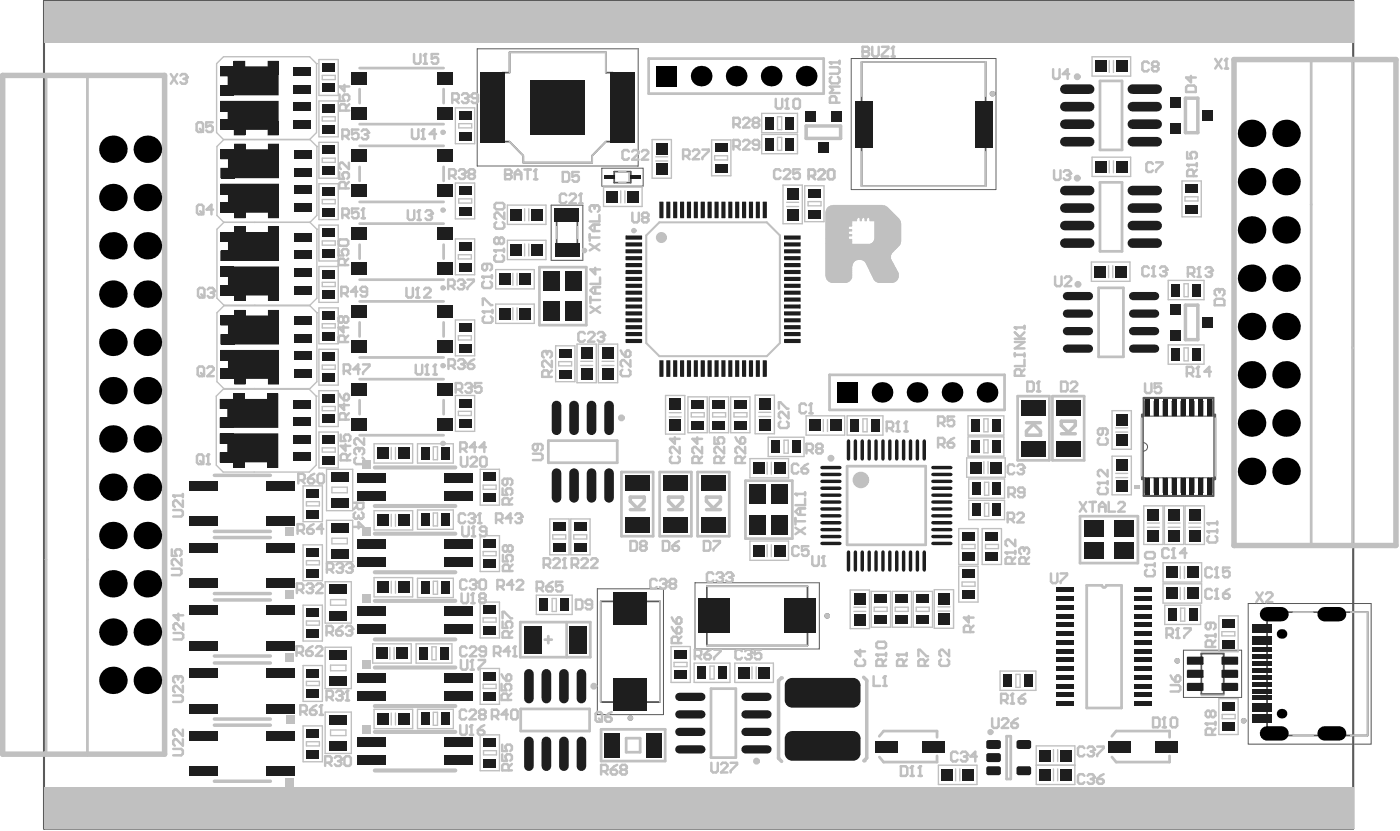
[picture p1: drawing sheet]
<svg xmlns="http://www.w3.org/2000/svg" width="169mm" height="100mm" viewBox="0 0 169 100" stroke-linecap="round" stroke-linejoin="round" font-family="sans-serif">
<g fill="none" stroke="#5a5a5a" stroke-width=".12">
<path d="M57.6 5.9h19.4v14.1h-19.4zM102.7 7.1h17.5v15.8h-17.5zM66.5 24.7h3.9v6.7h-3.9zM72.6 20.3h5v2.1h-5zM138 53.4a.51 .51 0 0 1 .5 .5 .51 .51 0 0 1-.5 .5M138 50.2h8.5v7.4h-8.5zM138.2 50.2v-1.8h.5v1.8M138.2 57.6v1.8h.5v-1.8M139.3 57.6v1.8h.5v-1.8M139.3 50.2v-1.8h.5v1.8M140.4 57.6v1.8h.5v-1.8M140.4 50.2v-1.8h.5v1.8"/>
<path d="M141.5 57.6v1.8h.5v-1.8M141.5 50.2v-1.8h.5v1.8M142.5 57.6v1.8h.5v-1.8M142.5 50.2v-1.8h.5v1.8M143.6 57.6v1.8h.5v-1.8M143.6 50.2v-1.8h.5v1.8M144.7 57.6v1.8h.5v-1.8M144.7 50.2v-1.8h.5v1.8M145.8 57.6v1.8h.5v-1.8M145.8 50.2v-1.8h.5v1.8M72.1 71h8v15.2h-8zM83.9 70.3h15v7.9h-15z"/>
<path d="M142.8 78.4h7.1v5.7h-7.1zM150.7 72.8h14.8v16.9h-14.8z"/>
</g>
<path d="M5.3 .1h158v99.8h-158zM138 48h8.5v2h.2v7.8h-.2v2h-8.5v-2h-.2v-7.8h.2z" fill="none" stroke="#5a5a5a" stroke-width=".25"/>
<path d="M61.5 6.3h11.6v2.5h.9v8.3h-.9l-1.6 1.7v.8h-8.3v-.8l-1.7-1.7h-.8v-8.3h.8zM104 7.5h15v14.9h-15zM67.2 25.4h2.5v5.3h-2.5zM74.1 20.7h2v1.3h-2zM72.5 72.5h7.2v12.1h-7.2zM85.3 70.7h12.2v7.1h-12.2zM145 78.8h2.7v4.9h-2.7zM152.9 73.8h12.2v14.9h-12.2z" fill="none" stroke="#5a5a5a" stroke-width=".21"/>
<g fill="none" stroke="#5a5a5a" stroke-width=".33">
<circle cx="119.8" cy="11.3" r=".17"/>
<circle cx="99.8" cy="74.3" r=".17"/>
<circle cx="142.1" cy="79.7" r=".17"/>
<circle cx="76.1" cy="86.6" r=".17"/>
<circle cx="150.1" cy="86.9" r=".17"/>
</g>
<g fill="#c0c0c0">
<path d="M34.4 93.8h1.1v1h-1.1z"/>
<path d="M43.8 87.4h1v1.1h-1z"/>
<path d="M136.9 58.5h.6v.4h-.6z"/>
<path d="M34.4 63.6h1v1h-1z"/>
<path d="M34.5 71.1h1v1.1h-1z"/>
<path d="M34.4 78.7h1.1v1h-1.1z"/>
<path d="M34.5 86.2h1.1v1.1h-1.1z"/>
<path d="M43.8 55.5h1v1.1h-1z"/>
<path d="M43.8 79.6h1v1.1h-1z"/>
<path d="M43.8 71.6h1v1.1h-1z"/>
<path d="M43.8 63.5h1v1.1h-1z"/>
</g>
<g fill="none" stroke="#c0c0c0" stroke-width=".17">
<path d="M61.2 29h4.7v2.3h-4.7zM63.3 29.4v1.5M63.8 29.4v1.5M26.1 47.8l.8-.9h10.4l.9 .9v8.3l-.9 .8h-10.4l-.8-.8zM38.2 47.8h.1M39.4 56.6h3.2v5h-3.2zM40.1 58.7h1.8v.7h-1.8zM39.2 70.1h3.2v5h-3.2zM39.2 78h3.2v5h-3.2zM39.4 62.7h3.2v5h-3.2zM39.9 72.3h1.9v.7h-1.9zM40.1 64.9h1.8v.7h-1.8z"/>
<path d="M39.2 85.9h3.2v4.9h-3.2zM39.9 80.2h1.9v.7h-1.9zM39.9 88h1.9v.7h-1.9z"/>
</g>
<path d="M65.1 32.2h5.7v7h-5.7zM43.4 45.7h10.1M43.4 52.5h10.1M43.4 48.2v1.7M53.5 48.2v1.7M90 58h5.6v6.9h-5.6zM130.4 62.2h6.9v5.7h-6.9zM62.8 85.5h8.4v2.6h-8.4zM72.6 87.9h7.7v3.9h-7.7zM75.6 89h1.7v1.7h-1.7z" fill="none" stroke="#c0c0c0" stroke-width=".33"/>
<path d="M25.9 87.4h6.7M25.9 94.2h6.7" fill="none" stroke="#c0c0c0" stroke-width=".42"/>
<path d="M45.2 92.9h9.8M45.2 88.2h9.8" fill="none" stroke="#c0c0c0" stroke-width=".5"/>
<circle cx="94.3" cy="81.7" r=".21" fill="#c0c0c0"/>
<path d="M94.3 81.7l-.3 .4v9.3l.3 .4M104.2 81.7l.4 .3v9.4l-.3 .3" fill="none" stroke="#c0c0c0" stroke-width=".42"/>
<circle cx="104.3" cy="91.7" r=".21" fill="#c0c0c0"/>
<g fill="none" stroke="#c0c0c0" stroke-width=".42">
<path d="M97.3 15.2h4.2v1.5h-4.2zM143.1 11.8h1.5v4.2h-1.5zM143.1 36.8h1.5v4.1h-1.5zM25.9 57.3h6.7M76.1 59.9h1.7v.5l-.9 .9-.8-.9zM80.7 59.9h1.7v.5l-.9 .9-.8-.9zM85.3 59.9h1.7v.5l-.9 .9-.8-.9zM123.9 51h1.7M123.9 52l.8-.9 .9 .9v.5h-1.7zM128.1 50.8h1.7v.5l-.9 .8-.8-.8zM128.1 52.3h1.7M25.9 64.1h6.7"/>
<path d="M25.9 64.8h6.7M25.9 71.6h6.7M25.9 72.3h6.7M25.9 79.1h6.7M25.9 79.9h6.7M76.1 61.4h1.7M80.7 61.4h1.7M85.3 61.4h1.7M25.9 86.7h6.7"/>
</g>
<g fill="none" stroke="#c0c0c0" stroke-width=".33">
<path d="M5.6 9.1v82M10.6 9.1v82M43.4 10.7v1.7M43.4 17.6h10.1M43.4 8.2h10.1M43.4 15h10.1M53.5 10.7v1.7M78.3 7.1h21.1v4.2h-21.1zM132.8 9.8h2.6v8.3h-2.6zM158.3 7.2v58.6M163.3 7.2v58.4M43.4 20.1v1.7"/>
<path d="M43.4 29.5v1.7M43.4 38.9v1.7M43.4 33.7h10.1M43.4 27h10.1M43.4 36.3h10.1M43.4 24.3h10.1M53.5 20.1v1.7M53.5 29.5v1.7M53.5 38.9v1.7M132.6 34.7h3v8.3h-3zM132.8 22h2.6v8.3h-2.6zM43.4 43.1h10.1"/>
<path d="M66.2 53.1h8.3v2.7h-8.3zM75 56.9h3.8v7.7h-3.8zM76.1 59.9h1.7M79.6 56.9h3.8v7.7h-3.8zM80.7 59.9h1.7M84.2 56.9h3.8v7.7h-3.8zM85.3 59.9h1.7M100.1 45.2h21.2v4.2h-21.2zM102.2 56.2h9.5v9.5h-9.5zM122.8 47.8h3.9v7.7h-3.9zM123.9 52.5h1.7M127 47.8h3.9v7.7h-3.9z"/>
<path d="M128.1 50.8h1.7M62.8 75h8.4v4.2h-8.4zM65.8 77.1h.8M66.2 76.7v.8M68.4 75v4.2M133 70.6h-1.8v14.8h4.2v-14.8h-1.9M85.8 83h3v8.3h-3zM106.1 88.8l.5-.7h6.5v.8M113.1 91.1v.8h-6.5l-.5-.6M121.5 88.8h.5v5.1h-.5zM134.2 88.8l.5-.7h6.5v.8M141.2 91.1v.8h-6.5l-.5-.6"/>
</g>
<g fill="none" stroke="#c0c0c0" stroke-width=".21">
<path d="M61.5 17.1l1.7 1.7v.8h8.3v-.8l1.6-1.7M61.5 8.8v-2.5h11.6v2.5M104 11.6v-4.1h15v4.1M104 18.3v4.1h15v-4.1M67.2 27.3v1.5M69.7 27.3v1.5M74.7 20.7h.8M74.7 22h.8M75.9 20.9v1M72.5 72.5v12.1M79.7 72.5v12.1M85.3 77.8h12.2"/>
<path d="M85.3 70.7h12.2M145 78.6h2.7M156.1 73.8h2.4M163 73.8h2.1v14.9h-2.1M145 83.8h2.7M156.1 88.7h2.4"/>
</g>
<path d="M.3 9.1h19.6v81.8h-19.6zM148.9 7.2h19.6v58.6h-19.6z" fill="none" stroke="#c0c0c0" stroke-width=".66"/>
<path d="M78 28.4l1.6-1.6h13l1.5 1.6v13l-1.5 1.5h-13l-1.6-1.5zM137.8 50.4v6.9M146.7 50.4v6.9" fill="none" stroke="#c0c0c0" stroke-width=".25"/>
<g fill="none" stroke="#c0c0c0" stroke-width=".17">
<path d="M26.1 7.7l.9-.9h10.4l.8 .9v8.3l-.8 .8h-10.4l-.9-.8zM38.2 7.7h.1M38.2 17.7h.1M38.2 17.7l-.8-.9h-10.4l-.8 .9v8.3l.8 .8M38.2 17.7v8.3l-.8 .8M38.5 7.2h2.3v4.3h-2.3zM38.5 12.2h2.3v4.3h-2.3zM38.5 17.2h2.3v4.3h-2.3zM38.9 9.1h1.6v.5h-1.6zM38.9 14.1h1.6v.5h-1.6zM38.9 19.1h1.6v.5h-1.6zM55 13h2.3v4.3h-2.3z"/>
<path d="M55.4 14.9h1.5v.5h-1.5zM78.7 16.8h2.3v4.7h-2.3zM79.2 18.9h1.4M79.2 19.4h1.4M85.9 16.9h2.3v4.3h-2.3zM86.3 18.8h1.5v.5h-1.5zM91.9 13.7h4.4v2.3h-4.4zM91.9 16.2h4.4v2.3h-4.4zM93.8 16.6h.5v1.5h-.5zM93.8 14.1h.5v1.5h-.5zM131.8 6.8h4.7v2.4h-4.7zM131.8 18.9h4.7v2.4h-4.7z"/>
<path d="M133.9 7.3v1.4M133.9 19.4v1.4M134.4 7.3v1.4M134.4 19.4v1.4M26.2 37.7l.8-.8h10.4l.8 .8v8.3l-.8 .8h-10.4l-.8-.8zM27 26.8h10.4M27 26.8l-.8 .8v8.4l.8 .8h10.4l.8-.8v-8.4M37.4 26.8l.8 .8M38.2 27.6h.1M38.2 37.7h.1M38.5 22.2h2.3v4.3h-2.3zM38.5 27.1h2.3v4.4h-2.3z"/>
<path d="M38.5 32.1h2.3v4.4h-2.3zM38.5 37.1h2.3v4.3h-2.3zM38.9 24.1h1.6v.5h-1.6zM38.9 29h1.6v.6h-1.6zM38.9 34h1.6v.5h-1.6zM38.9 39h1.6v.5h-1.6zM55 22.1h2.3v4.3h-2.3zM55 28.8h2.3v4.3h-2.3zM55 38.6h2.3v4.3h-2.3zM55.3 30.7h1.6v.5h-1.6zM55.4 24h1.5v.5h-1.5zM59.8 32.5h4.7v2.3h-4.7z"/>
<path d="M59.8 36.7h4.7v2.3h-4.7zM61.2 24.7h4.7v2.4h-4.7zM61.9 32.9v1.5M61.9 37.1v1.4M62.4 32.9v1.5M62.4 37.1v1.4M63.3 25.2v1.4M63.8 25.2v1.4M72.8 22.6h4.7v2.3h-4.7zM74.9 23v1.4M75.4 23v1.4M94.5 22.3h2.3v4.7h-2.3z"/>
<path d="M95 24.9h1.4M95 24.4h1.4M97.1 22.4h2.4v4.3h-2.4zM97.5 24.3h1.6v.5h-1.6zM131.7 31.6h4.7v2.3h-4.7zM133.8 32v1.5M134.3 32v1.5M141 33.8h4.3v2.3h-4.3zM142.7 21.8h2.3v4.3h-2.3zM142.9 34.2h.5v1.6h-.5zM143 23.7h1.6v.5h-1.6zM36.6 58.6h2.3v4.3h-2.3z"/>
<path d="M38.5 52.1h2.3v4.3h-2.3zM38.5 42.1h2.3v4.3h-2.3zM38.5 47.1h2.3v4.3h-2.3zM38.9 49h1.6v.5h-1.6zM38.9 44h1.6v.5h-1.6zM38.9 54h1.6v.5h-1.6zM45.1 53.5h4.7v2.3h-4.7zM47.2 53.9v1.5M47.7 53.9v1.5M50.4 53.5h4.3v2.3h-4.3zM52.3 53.9h.5v1.5h-.5zM55 47.7h2.3v4.3h-2.3z"/>
<path d="M55.3 40.5h1.6v.5h-1.6zM55.3 49.6h1.6v.5h-1.6zM58 56.6h2.3v4.3h-2.3zM58.3 58.5h1.6v.5h-1.6zM67.1 41.7h2.3v4.3h-2.3zM67.4 43.6h1.6v.5h-1.6zM69.6 41.5h2.4v4.6h-2.4zM70.1 43.6h1.4M70.1 44.1h1.4M72.2 41.5h2.4v4.6h-2.4zM72.7 43.6h1.4M72.7 44.1h1.4"/>
<path d="M80.3 47.7h2.4v4.6h-2.4zM80.8 49.8h1.4M80.8 50.3h1.4M83 47.8h2.4v4.4h-2.4zM83.4 49.8h1.6v.5h-1.6zM85.6 47.8h2.3v4.4h-2.3zM86 49.8h1.6v.5h-1.6zM88.2 47.8h2.3v4.4h-2.3zM88.6 49.8h1.6v.5h-1.6zM90.5 55.3h4.7v2.3h-4.7zM91.1 47.6h2.4v4.7h-2.4zM91.6 50.2h1.4"/>
<path d="M91.6 49.7h1.4M92.6 55.7v1.5M92.7 52.7h4.3v2.3h-4.3zM93.1 55.7v1.5M94.6 53.1h.5v1.5h-.5zM97.3 50.1h4.7v2.4h-4.7zM99.4 50.6v1.4M99.9 50.6v1.4M102.2 50.1h4.4v2.4h-4.4zM104.2 50.5h.5v1.6h-.5zM116.7 55.2h4.6v2.3h-4.6zM116.8 50.1h4.4v2.4h-4.4z"/>
<path d="M116.8 52.7h4.4v2.3h-4.4zM116.9 57.7h4.4v2.4h-4.4zM118.8 50.5h.5v1.6h-.5zM118.8 53h.5v1.6h-.5zM118.8 55.7v1.4M118.8 58.1h.5v1.6h-.5zM119.3 55.7v1.4M134.2 55h2.4v4.7h-2.4zM134.2 49.5h2.4v4.7h-2.4zM134.7 52.1h1.4M134.7 51.6h1.4M134.7 57.6h1.4"/>
<path d="M134.7 57.1h1.4M141 41.6h4.3v2.3h-4.3zM142.9 41.9h.5v1.6h-.5zM36.6 73h2.3v4.3h-2.3zM36.6 65.7h2.3v4.3h-2.3zM37 60.5h1.6v.5h-1.6zM37 67.6h1.6v.5h-1.6zM37 74.9h1.6v.5h-1.6zM45 77.6h4.6v2.3h-4.6zM45.1 61.6h4.7v2.3h-4.7zM45.1 69.6h4.7v2.4h-4.7zM47.1 78.1v1.4"/>
<path d="M47.2 62v1.5M47.2 70.1v1.4M47.6 78.1v1.4M47.7 62v1.5M47.7 70.1v1.4M50.2 77.6h4.3v2.3h-4.3zM50.4 61.5h4.3v2.3h-4.3zM50.4 69.7h4.3v2.3h-4.3zM52.1 78h.5v1.5h-.5zM52.3 61.8h.5v1.6h-.5zM52.3 70.1h.5v1.5h-.5zM58 72.6h2.3v4.3h-2.3z"/>
<path d="M58 64.6h2.3v4.3h-2.3zM58.3 66.5h1.6v.5h-1.6zM58.3 74.5h1.6v.5h-1.6zM64.7 71.8h4.4v2.3h-4.4zM66.4 62.6h2.3v4.3h-2.3zM66.6 72.2h.6v1.5h-.6zM66.7 64.5h1.6v.5h-1.6zM68.9 62.6h2.3v4.3h-2.3zM69.3 64.5h1.5v.5h-1.5zM81 78h2.3v4.3h-2.3zM81.4 79.9h1.5v.5h-1.5zM83.8 79.9h4.3v2.4h-4.3z"/>
<path d="M88.7 79.9h4.6v2.4h-4.6zM90.5 65.2h4.7v2.4h-4.7zM92.6 65.7v1.4M93.1 65.7v1.4M102.6 71.1h2.3v4.7h-2.3zM103.1 73.7h1.4M103.1 73.2h1.4M105.2 71.3h2.3v4.3h-2.3zM105.5 73.2h1.6v.5h-1.6zM107.7 71.3h2.3v4.3h-2.3zM108.1 73.2h1.5v.5h-1.5zM110.2 71.3h2.4v4.3h-2.4z"/>
<path d="M110.6 73.2h1.6v.5h-1.6zM112.8 71.1h2.3v4.6h-2.3zM113.2 73.7h1.4M113.2 73.2h1.4M115.7 63.7h2.3v4.4h-2.3zM115.7 68.3h2.3v4.3h-2.3zM116.1 70.2h1.6v.5h-1.6zM116.1 65.6h1.6v.5h-1.6zM116.9 60.3h4.4v2.4h-4.4zM118.5 63.7h2.4v4.4h-2.4zM118.8 60.7h.5v1.5h-.5zM119 65.6h1.5v.5h-1.5z"/>
<path d="M138.1 61h2.3v4.6h-2.3zM138.5 63.6h1.4M138.5 63.1h1.4M140.4 67.8h4.6v2.4h-4.6zM140.4 70.4h4.6v2.3h-4.6zM140.5 61h2.4v4.6h-2.4zM140.6 73h4.3v2.3h-4.3zM141 63.6h1.4M141 63.1h1.4M142.5 68.3v1.4M142.5 70.8v1.5M142.5 73.3h.5v1.6h-.5z"/>
<path d="M143 68.3v1.4M143 70.8v1.5M143 61h2.4v4.6h-2.4zM143.5 63.6h1.4M143.5 63.1h1.4M147.1 74.3h2.3v4.3h-2.3zM147.5 76.2h1.5v.5h-1.5zM36.6 80.2h2.3v4.4h-2.3zM36.6 87.5h2.3v4.3h-2.3zM37 89.4h1.6v.5h-1.6zM37 82.1h1.6v.6h-1.6zM45.1 85.5h4.7v2.3h-4.7z"/>
<path d="M47.2 86v1.4M47.7 86v1.4M50.4 85.5h4.3v2.3h-4.3zM52.3 85.9h.5v1.5h-.5zM58 80.6h2.3v4.3h-2.3zM58 88.6h2.3v4.3h-2.3zM58.3 82.5h1.6v.5h-1.6zM58.4 90.5h1.5v.5h-1.5zM85.7 80.3h.5v1.6h-.5zM90.8 80.4v1.4M91.3 80.4v1.4M113.3 92.3h4.6v2.3h-4.6z"/>
<path d="M115.3 92.7v1.4M115.8 92.7v1.4M120.7 80.9h4.3v2.3h-4.3zM122.6 81.3h.5v1.6h-.5zM125.1 89.9h4.6v4.7h-4.6zM125.1 92.3h4.6M127.2 90.4v1.4M127.2 92.7v1.4M127.7 90.4v1.4M127.7 92.7v1.4M147.1 84.2h2.3v4.4h-2.3zM147.5 86.1h1.6v.5h-1.6z"/>
</g>
<g fill="none" stroke="#c0c0c0" stroke-width=".12">
<path d="M99.7 32.2h3.1M99.7 32.4h3.1M99.7 32.3h3.1M99.7 32.1h3.1M99.7 32h3.1M99.7 31.9h3.1M99.7 32.5h3.1M99.7 33.3h3.1M99.7 33.2h3.1M99.7 33.1h3.1M99.7 31.8h3.2M99.7 31.9h3.2"/>
<path d="M99.7 31.5h3.4M99.7 31.6h3.3M99.7 31.6h3.4M99.7 31.7h3.2M99.7 31.7h3.3M99.7 33h3.1M99.7 32.9h3.1M99.7 32.8h3.1M99.7 32.7h3.1M99.7 32.6h3.1M99.7 31.2h7.8M99.7 31.4h3.5"/>
<path d="M99.7 31.3h7.8M99.7 31.4h3.7M99.7 31.3h3.8M99.7 31.4h3.6M99.7 31.1h7.8M99.7 30.8h7.8M99.7 31h7.8M99.7 30.9h7.8M99.7 30.3h8.1M99.7 30.3h8.2M99.7 30.2h8.3M99.7 30.1h8.3"/>
<path d="M99.7 30h8.4M99.7 30h8.5M99.7 29.9h8.5M99.7 30.2h8.2M99.7 29.9h8.6M99.7 29.8h8.6M99.7 29.7h8.8M99.7 29.8h8.7M99.7 29.7h8.7M99.7 29.6h8.8M99.7 29.6h8.9M99.7 29.5h8.9"/>
<path d="M99.7 29.2h3.1M99.7 29.1h3.1M99.7 29.4h3.1M99.7 29.3h3.1M99.7 28.4h3.1M99.7 28.3h3.1M99.7 28.2h2.7M99.7 28.1h2.7M99.7 28h2.7M99.7 27.8h3.1M99.7 27.9h2.8M99.7 27.9h2.7"/>
<path d="M99.7 28.2h2.8M99.7 27.7h3.1M99.7 27.6h2.8M99.7 27.6h2.7M99.7 28.9h3.1M99.7 29h3.1M99.7 28.6h2.7M99.7 28.5h2.7M99.7 28.8h2.7M99.7 28.7h2.7M99.7 28.8h2.8M99.7 28.5h2.8"/>
<path d="M99.7 26.7h3.1M99.7 27h3.1M99.7 26.9h3.1M99.7 26.8h3.1M99.7 27.2h3.1M99.7 27.1h3.1M99.7 27.3h3.1M99.7 27.4h2.7M99.7 27.5h2.7M99.7 27.3h2.8M99.7 27.3h2.7M99.7 26.3h3.7"/>
<path d="M99.7 26.3h3.8M99.7 26.2h3.8M99.7 26.5h3.7M99.7 26.4h3.7M99.7 26.6h3.7M99.7 30.4h8M99.7 30.7h7.8M99.7 30.6h7.9M99.7 30.5h7.9M99.7 30.4h8.1M99.7 30.5h8M99.7 26h8.4"/>
<path d="M99.7 26.2h8.6M99.7 26.1h8.5M99.7 25.8h8.2M99.7 25.9h8.3M99.7 25.7h8.1M99.7 25.6h8M99.7 25.5h7.9M99.7 33.5h3.1M99.7 33.4h3.1M99.7 25.4h7.8M99.8 33.6h3M99.8 33.5h3"/>
<path d="M99.8 25.3h7.6M99.8 33.7h2.9M99.8 33.6h2.9M99.8 25.2h7.5M99.8 25.1h7.4M99.9 33.8h2.7M99.9 25.1h7.3M99.9 25h7.2M100 33.8h2.6M100 25h7.1M100 33.9h2.5M100 24.9h7"/>
<path d="M100.1 33.9h2.4M100.1 24.9h6.8M100.1 34h2.3M100.2 24.8h6.7M100.2 34h2.1M100.3 24.8h6.5M100.4 34.1h1.8M100.5 24.8h6M103.7 26.2h.4M103.8 26.3h.3M103.8 26.3h.2M103.8 26.5h.2"/>
<path d="M103.8 26.4h.2M103.8 26.6h.2M104 31.3h3.5M104.1 31.4h3.5M104.2 31.4h3.4M104.3 31.4h3.3M104.3 31.5h3.3M104.3 26.2h.4M104.4 26.3h.2M104.4 26.3h.3M104.4 31.5h3.3M104.4 26.5h.2"/>
<path d="M104.4 26.4h.2M104.4 26.6h.2M104.5 31.6h3.2M104.5 31.7h3.2M104.5 31.7h3.3M104.6 31.8h3.2M104.6 31.9h3.3M104.6 31.9h3.2M104.7 32h3.2M104.7 31.9h3.2M104.7 32.1h3.3M104.8 32.1h3.2"/>
<path d="M104.8 32.2h3.2M104.8 32.3h3.3M104.9 32.4h3.2M104.9 32.5h3.3M104.9 26.2h3.4M105 32.5h3.2M105 32.6h3.2M105 26.3h3.4M105 32.7h3.3M105 32.6h3.3M105 26.5h3.6M105 26.4h3.5"/>
<path d="M105 26.5h3.5M105 26.6h3.6M105 32.8h3.3M105 29.4h3.6M105.1 32.8h3.3M105.1 32.9h3.3M105.1 33h3.3M105.2 33h3.2M105.2 29.4h3.4M105.2 33.1h3.2M105.3 33.2h3.1M105.3 29.3h3.4"/>
<path d="M105.3 33.3h3.1M105.3 33.4h3.1M105.3 29.2h3.4M105.4 33.5h3M105.4 33.4h3M105.4 29.2h3.3M105.4 33.6h2.9M105.4 33.6h3M105.5 33.6h2.8M105.5 29.1h3.2M105.5 33.7h2.8M105.5 29h3.2"/>
<path d="M105.6 33.8h2.7M105.6 28.9h3.1M105.6 28.8h3.1M105.6 33.8h2.6M105.6 28.4h3.1M105.6 28.3h3.1M105.6 28.2h3.1M105.6 28.1h3.1M105.6 28h3.1M105.6 27.8h3.1M105.6 27.9h3.1M105.6 27.7h3.1"/>
<path d="M105.6 27.6h3.1M105.6 28.6h3.1M105.6 28.5h3.1M105.6 28.7h3.1M105.6 26.7h3M105.6 26.7h3.1M105.6 27h3.1M105.6 26.9h3.1M105.6 26.8h3.1M105.6 27.2h3.1M105.6 27.1h3.1M105.6 27.3h3.1"/>
<path d="M105.6 27.4h3.1M105.6 27.5h3.1M105.7 33.9h2.4M105.8 34h2.2M105.9 34h2M106 34.1h1.8"/>
</g>
<path d="M45.2 56.4h9.8M45.2 61h9.8M45.2 77.1h9.8M45.2 72.4h9.8M45.2 69h9.8M45.2 64.3h9.8M45.2 85.1h9.8M45.2 80.5h9.8" fill="none" stroke="#c0c0c0" stroke-width=".5"/>
<g fill="#c0c0c0">
<path d="M5.3 .1h158v5h-158z" fill-rule="evenodd"/>
<path d="M5.3 94.9h158v5h-158z" fill-rule="evenodd"/>
</g>
<g fill="none" stroke="#c0c0c0" stroke-width=".33">
<path d="M97.6 21.2h.6l.2-.2v-.4l-.2-.2h-.6v1.2M98 21.2l.4 .4M98.8 20.6l.2-.2h.3l.2 .2v.2l-.7 .8h.7M100.1 20.4h.4l.2 .2v.8l-.2 .2h-.4l-.2-.2v-.8zM133 70.6a.26 .26 0 0 0 .3 .2 .26 .26 0 0 0 .2-.2"/>
<circle cx="119.8" cy="11.3" r=".17"/>
<circle cx="70.5" cy="30.2" r=".17"/>
<circle cx="76.5" cy="27.8" r=".17"/>
<circle cx="99.8" cy="74.3" r=".17"/>
<circle cx="142.1" cy="79.7" r=".17"/>
<circle cx="76.1" cy="86.6" r=".17"/>
<circle cx="150.1" cy="86.9" r=".17"/>
</g>
<g fill="none" stroke="#c0c0c0" stroke-width=".3">
<path d="M20.6 8.9l.8 1.2M21.4 8.9l-.8 1.2M21.8 9.1l.2-.2h.4l.2 .2v.2M22.2 9.5h.2M22.4 9.5l.2 .2v.2l-.2 .2h-.4l-.2-.2M22.6 9.3h.1M22.6 9.3l-.2 .2M23.7 14.9l.2-.2h.4l.2 .2v.8l-.2 .2h-.4l-.2-.2zM24.1 15.5l.4 .4M25.7 14.7h-.8v.6l.4-.2h.2l.2 .2v.4l-.2 .2h-.4l-.2-.2M41 11.4v.8h.6l-.2-.4v-.2l.2-.2h.4l.2 .2v.4l-.2 .2M41.3 16.4h.6l.2-.2v-.4l-.2-.2h-.6v1.2"/>
<path d="M41.6 10.2v.8l-.6-.6h1.2M41.7 16.4l.4 .4M41.8 13.3v-.5l-.2-.2h-.4l-.2 .2v.5h1.2M42.1 19.6v.8l-.8-.8h-.2l-.2 .2v.4l.2 .2M42.2 12.6l-.4 .3M43.3 15.6h-.8v.6l.4-.2h.2l.2 .2v.4l-.2 .2h-.4l-.2-.2M43.7 15.8l.1-.2h.4l.2 .2v.2M44 16.2h.2M44.2 16.2l.2 .2v.2l-.2 .2h-.4l-.1-.2M44.4 16h.1M44.4 16l-.2 .2M49.7 15.6v1l.2 .1h.4l.2-.1v-1"/>
<path d="M50 6.5v1l.2 .2h.4l.1-.2v-1M50.9 16.7h.4M51.1 15.6h.1M51.1 15.6v1.1M51.1 15.6l-.2 .2M51.1 7.7h.4M51.3 6.5h.1M51.3 6.5v1.2M51.3 6.5l-.2 .2M52.6 16.2h-.7l.5-.6v1.1M52.9 6.5h-.8v.6l.4-.2h.2l.2 .2v.4l-.2 .2h-.4l-.2-.2M54.6 12h.6l.2-.2v-.3l-.2-.2h-.6v1.1"/>
<path d="M55 12l.4 .4M55.8 11.5l.1-.2h.4l.2 .2v.1M56.1 11.8h.2M56.3 11.8l.2 .2v.2l-.2 .2h-.4l-.1-.2M56.5 11.6h.1M56.5 11.6l-.2 .2M57.7 11.8h-.6l-.2-.2v-.1l.2-.2h.4l.2 .2v.7l-.2 .2h-.4l-.2-.2M75.9 18.3l-.2-.2h-.4l-.2 .2v.8l.2 .2h.4l.2-.2M76.3 18.3l.2-.2h.4l.2 .2v.2l-.8 .8h.8M77.5 18.3l.2-.2h.3l.2 .2v.2l-.7 .8h.7M82.5 18.8h.5l.2-.2v-.4l-.2-.2h-.5v1.2M82.8 18.8l.4 .4"/>
<path d="M83.6 18.2l.2-.2h.4l.2 .2v.2l-.8 .8h.8M84.8 18h.8v.2l-.8 .8v.2M88.5 15h.6l.2-.2v-.4l-.2-.2h-.6v1.2M88.5 17.6h.6l.2-.1v-.4l-.2-.2h-.6v1.1M88.9 17.6l.4 .4M88.9 15l.4 .4M89.7 17.1l.2-.2h.4l.2 .2v.2l-.8 .7h.8M89.7 14.4l.2-.2h.4l.2 .2v.2l-.8 .8h.8M91 14.8l-.1-.2v-.2l.1-.2h.4l.2 .2v.2l-.2 .2M91 14.8l-.1 .2v.2l.1 .2h.4l.2-.2v-.2l-.2-.2M91 14.8h.4M91.6 17.5h-.6l-.1-.2v-.2l.1-.2h.4l.2 .2v.7l-.2 .2h-.4l-.1-.2"/>
<path d="M93.6 11.9v1l.2 .2h.4l.2-.2v-1M94.8 13.1h.4M95 11.9h.1M95 11.9v1.2M95 11.9l-.2 .2M96 11.9h.4l.1 .2v.8l-.1 .2h-.4l-.2-.2v-.8zM100.2 7.5h.1M100.2 8.1h.9l.2 .2v.4l-.2 .2h-.9M100.2 7.5h1.1M100.2 7.5l.2 .2M100.4 9.3l-.2 .2v.4l.2 .2h.7l.2-.2v-.4l-.2-.2M100.9 12.4v-.6l-.2-.2h-.3l-.2 .2v.6h1.1"/>
<path d="M101.3 10.4h-1.1l.4 .4-.4 .4h1.1M101.3 7.3v.4M104.1 6.2h.1M104.1 5.6h.6l.2 .2v.2l-.2 .2 .2 .2v.2l-.2 .2h-.6zM104.1 6.2h.6M105.3 5.6v1l.2 .2h.4l.2-.2v-1M106.4 5.6h.8v.2l-.8 .8v.2h.8M107.6 6.8h.4M107.8 5.6h.1M107.8 5.6v1.2M107.8 5.6l-.2 .2M127.1 8.3v1l.2 .2h.4l.2-.2v-1"/>
<path d="M129.1 8.9h-.8l.6-.6v1.2M138.7 7.6l-.2-.2h-.4l-.2 .2v.8l.2 .2h.4l.2-.2M139.1 19.8l-.1-.2h-.4l-.2 .2v.7l.2 .2h.4l.1-.2M139.2 8l-.2-.2v-.2l.2-.2h.4l.2 .2v.2l-.2 .2M139.2 8l-.2 .2v.2l.2 .2h.4l.2-.2v-.2l-.2-.2M139.2 8h.4M139.5 19.6h.8v.2l-.8 .7v.2M143.2 10.5l.2-.2h.7l.2 .2v.6h-1.1zM143.3 19.9h.1M143.3 18.3v.8h.6l-.2-.4v-.2l.2-.2h.4l.2 .2v.4l-.2 .2M143.3 19.9l.2 .2M143.3 19.9h1.2"/>
<path d="M143.7 9.1v.8l-.5-.6h1.1M144.5 19.7v.4M146.7 7.1l.7 1.2M147.4 7.1l-.7 1.2M147.8 8.3h.4M148 7.1h.1M148 7.1v1.2M148 7.1l-.2 .2M23.8 24.9l.2-.2h.4l.2 .2v.8l-.2 .2h-.4l-.2-.2zM23.9 34.9l.2-.2h.4l.2 .2v.8l-.2 .2h-.4l-.2-.2zM24.2 25.5l.4 .4M24.3 35.5l.4 .4"/>
<path d="M25.1 34.9l.2-.2h.3l.2 .2v.2M25.5 35.3h.1M25.6 35.3l.2 .2v.2l-.2 .2h-.3l-.2-.2M25.7 25.3h-.8l.6-.6v1.2M25.8 35.1h.1M25.8 35.1l-.2 .2M40.9 30v.8h.5l-.1-.4v-.2l.1-.2h.4l.2 .2v.4l-.2 .2M40.9 20.8v.8h.6l-.2-.4v-.2l.2-.2h.4l.2 .2v.4l-.2 .2M41.1 28.9h.7l.2 .2v.3l-.2 .2h-.7l-.2-.2v-.3zM41.2 35.4h.6l.2-.2v-.4l-.2-.2h-.6v1.1M41.3 25.9h.6l.2-.2v-.4l-.2-.2h-.6v1.2M41.4 38.3l-.1-.2h-.2l-.2 .2v.4l.2 .2h.2l.1-.2"/>
<path d="M41.4 39.3v.8l-.5-.6h1.1M41.4 38.3v.4M41.4 38.3l.2-.2h.2l.2 .2v.4l-.2 .2h-.2l-.2-.2M41.6 35.4l.4 .3M41.6 32v-.6l-.2-.2h-.3l-.2 .2v.6h1.1M41.7 25.9l.4 .4M41.7 22.7v-.6l-.2-.2h-.4l-.2 .2v.6h1.2M42 31.2l-.4 .4M42.1 21.9l-.4 .4M43.1 35.2h-.7l.5-.6v1.1M43.3 25.1h-.8v.6l.4-.2h.2l.2 .2v.4l-.2 .2h-.4l-.2-.2M43.7 26.3h.3"/>
<path d="M43.8 25.1h.1M43.8 25.1v1.2M43.8 25.1l-.1 .2M44.3 35.2h-.6l-.2-.2v-.2l.2-.2h.4l.2 .2v.8l-.2 .1h-.4l-.2-.1M49.1 34.7v1l.2 .2h.3l.2-.2v-1M49.2 25.4v.9l.2 .2h.4l.2-.2v-.9M50.2 35.9h.4M50.4 26.5h.4M50.4 34.7h.1M50.4 34.7v1.2M50.4 34.7l-.2 .2M50.6 25.4h.1"/>
<path d="M50.6 25.4v1.1M50.6 25.4l-.2 .1M51.2 34.9l.2-.2h.4l.2 .2v.2l-.8 .8h.8M51.4 25.5l.2-.1h.3l.2 .1v.2M51.7 25.9h.2M51.9 25.9l.2 .2v.2l-.2 .2h-.3l-.2-.2M52.1 25.7h.1M52.1 25.7l-.2 .2M54.1 34.5h.6l.2-.2v-.4l-.2-.2h-.6v1.2M54.2 21.2h.6l.2-.2v-.4l-.2-.2h-.6v1.2M54.5 34.5l.4 .4M54.6 21.2l.4 .4"/>
<path d="M55.3 33.9l.1-.2h.4l.2 .2v.2M55.4 20.6l.2-.2h.4l.2 .2v.2M55.6 34.3h.2M55.8 21h.2M55.8 34.3l.2 .2v.2l-.2 .2h-.4l-.1-.2M56 21l.2 .2v.2l-.2 .2h-.4l-.2-.2M56 34.1h.1M56 34.1l-.2 .2M56.2 20.8h.1M56.2 20.8l-.2 .2M56.4 33.7h.8v.2l-.8 .8v.2M56.7 21l-.2 .2v.2l.2 .2h.4l.2-.2v-.2l-.2-.2"/>
<path d="M56.7 21l-.2-.2v-.2l.2-.2h.4l.2 .2v.2l-.2 .2M56.7 21h.4M58.2 33.4h.1M58.2 33.4h1.2M58.2 33.4l.2 .2M58.3 37.6h.1M58.3 36.8v-.8h.2l.7 .8h.2M58.3 37.6h1.1M58.3 37.6l.2 .2M58.4 33.9l-.2 .2v.4l.2 .2h.8l.2-.2v-.4l-.2-.2M58.5 38.1l-.2 .2v.4l.2 .2h.7l.2-.2v-.4l-.2-.2M58.8 31.8v.6l-.2 .2h-.2l-.2-.2v-.4l.2-.2h.8l.2 .2v.4l-.2 .2"/>
<path d="M59.4 33.2v.4M59.4 37.4v.4M59.7 30.2h.1M59.7 30.2h1.1M59.7 30.2l.2 .2M59.7 24.7l.2-.2h.8l.2 .2v.3l-.2 .2h-.8l-.2-.2zM59.9 30.8l-.2 .2v.4l.2 .1h.7l.2-.1v-.4l-.2-.2M59.9 26.8l-.2 .2v.4l.2 .2h.8l.2-.2v-.4l-.2-.2M60.2 28.8l-.1-.2h-.2l-.2 .2v.4l.2 .2h.2l.1-.2M60.2 28.8l.2-.2h.2l.2 .2v.4l-.2 .2h-.2l-.2-.2M60.2 28.8v.4M60.8 30v.4"/>
<path d="M60.9 25.6v.8l-.8-.8h-.2l-.2 .2v.4l.2 .2M61 21h.1M61 20.4h.5l.2 .2v.2l-.2 .2 .2 .2v.2l-.2 .2h-.5zM61 21h.5M62.1 21h.8M62.1 21.6v-.8l.4-.4 .4 .4v.8M63.3 20.4h.8M63.7 20.4v1.2M64.5 21.6h.3M64.7 20.4h.1M64.7 20.4v1.2M64.7 20.4l-.2 .2"/>
<path d="M67.9 20.7h.6l.2 .2v.8l-.2 .2h-.6zM68.4 23.6l-.2-.2h-.4l-.2 .2v.7l.2 .2h.4l.2-.2M68.7 23.6l.2-.2h.4l.2 .2v.1l-.8 .8h.8M69.9 20.7h-.8v.6l.4-.2h.2l.2 .2v.4l-.2 .2h-.4l-.2-.2M69.9 24.5h.4M70.1 23.4h.1M70.1 23.4v1.1M70.1 23.4l-.2 .2M71.2 29.4l1.1 .8M71.2 28.2v.8M71.2 28.6h1.1M71.3 36.9l1.1 .8"/>
<path d="M71.3 35.8v.8M71.3 36.2h1.1M71.6 24.8h.1M71.6 24.8h-.2l-.2 .2v.3l.2 .2M71.6 24.8l.2 .2M71.8 25v.1M71.8 27.1v.8M71.8 25l.2-.2h.2l.1 .2v.3l-.1 .2M71.8 32.3v.8l-.5-.6h1.1M71.8 34.6v.8M72.3 27.1h-.7l-.4 .4 .4 .4h.7M72.3 29.4l-1.1 .8"/>
<path d="M72.3 25.9v.8h-1.1M72.4 34.6h-.8l-.3 .4 .3 .4h.8M72.4 36.9l-1.1 .8M72.4 33.5v.7h-1.1M76.3 25.6v1l.2 .2h.4l.2-.2v-1M77.7 26.2l-.2 .2v.2l.2 .2h.4l.2-.2v-.2l-.2-.2M77.7 26.2l-.2-.2v-.2l.2-.2h.4l.2 .2v.2l-.2 .2M77.7 26.2h.4M94.2 20.6l-.2-.2h-.4l-.2 .2v.8l.2 .2h.4l.2-.2M94.6 20.6l.2-.2h.4l.2 .2v.2l-.8 .8h.8M96.5 20.4h-.7v.6l.4-.2h.1l.2 .2v.4l-.2 .2h-.3l-.2-.2M122.5 39.5h.1"/>
<path d="M122.5 39.5h1.2M122.5 39.5l.2 .2M123.7 39.3v.4M127.2 20.5v1l.2 .2h.4l.2-.2v-1M127.4 33.3v1l.1 .2h.4l.2-.2v-1M128.4 20.7l.2-.2h.4l.2 .2v.2M128.5 33.5l.2-.2h.4l.2 .2v.2l-.8 .8h.8M128.8 21.1h.2M129 21.1l.2 .2v.2l-.2 .2h-.4l-.2-.2M129.2 20.9h.1M129.2 20.9l-.2 .2M138.7 32.3l-.2-.2h-.4l-.2 .2v.8l.2 .2h.4l.2-.2"/>
<path d="M139 33.3h.4M139.2 32.1h.1M139.2 32.1v1.2M139.2 32.1l-.2 .2M140 32.3l.2-.2h.4l.2 .2v.2M140.4 32.7h.2M140.6 32.7l.2 .2v.2l-.2 .2h-.4l-.2-.2M140.8 32.5h.1M140.8 32.5l-.2 .2M143.4 33h.6l.1-.2v-.4l-.1-.2h-.6v1.2M143.8 33l.3 .4M144.1 21.2v-.5l-.2-.2h-.4l-.2 .2v.5h1.2"/>
<path d="M144.5 20.5l-.4 .3M144.5 33.4h.4M144.7 32.2h.1M144.7 32.2l-.2 .2M144.7 32.2v1.2M145.5 32.4l.2-.2h.4l.2 .2v.2M145.9 32.8h.2M146.1 32.8l.2 .2v.2l-.2 .2h-.4l-.2-.2M146.3 32.6h.1M146.3 32.6l-.2 .2M146.6 36.2l.2-.2h.8l.2 .2v.6h-1.2zM147 34.9h.1"/>
<path d="M147 34.9h-.2l-.2 .2v.3l.2 .2M147 34.9l.2 .2M147.2 35.1l.2-.2h.2l.2 .2v.3l-.2 .2M147.2 35.1v.1M20.9 59.8h.1M20.9 59.8h1.2M20.9 59.8l.2 .1M22.1 59.6v.3M23.9 44.4l.2-.2h.3l.2 .2v.8l-.2 .2h-.3l-.2-.2zM24 54.8h.4l.2 .2v.8l-.2 .2h-.4l-.2-.2v-.8zM24.2 55.6l.4 .4M24.2 45l.4 .4"/>
<path d="M24.9 56h.4M25 44.4l.2-.2h.4l.2 .2v.2l-.8 .8h.8M25.1 54.8h.1M25.1 54.8v1.2M25.1 54.8l-.2 .2M36 57.9h.6l.2-.2v-.4l-.2-.2h-.6v1.2M36.4 57.9l.4 .4M37.2 57.7h.5l.2 .2v.2l-.2 .2h-.3l-.2-.2zM37.9 57.1l-.3 .2-.4 .4M38.5 57.1h.4l.2 .2v.8l-.2 .2h-.4l-.2-.2v-.8zM41 47.5l.1 .4 .4 .4M41.1 52.4v.8h.6l-.2-.4v-.2l.2-.2h.4l.2 .2v.4l-.2 .2"/>
<path d="M41.5 44.7h.6l.2-.2v-.4l-.2-.2h-.6v1.2M41.5 48.7v.7l-.5-.6h1.1M41.5 47.7l.2-.2h.2l.2 .2v.4l-.2 .2h-.4zM41.6 41.2v-.5l-.2-.2h-.3l-.2 .2v.5h1.1M41.7 53.6v.7l-.6-.5h1.2M41.7 50.6v-.6l-.2-.2h-.4l-.1 .2v.6h1.1M41.9 44.7l.4 .4M41.9 55.5v-.6l-.2-.2h-.4l-.2 .2v.6h1.2M42 40.5l-.4 .3M42.1 49.8l-.4 .4M42.3 54.7l-.4 .4M43 55.2l-.2 .2v.4l.2 .2h.7l.2-.2v-.4l-.2-.2"/>
<path d="M43.2 54h.1M43.2 54h-.2l-.2 .2v.4l.2 .2M43.2 54l.2 .2M43.4 54.2l.2-.2h.1l.2 .2v.4l-.2 .2M43.4 54.2v.2M43.4 44.5h-.7l.5-.6v1.2M43.8 43.9h.8v.2l-.8 .8v.2M43.9 52.9v.7l-.7-.7h-.2l-.2 .1v.4l.2 .2M50.2 44v1l.2 .1h.4l.2-.1v-1M51.3 45.1h.4M51.5 44h.1M51.5 44v1.1"/>
<path d="M51.5 44l-.2 .2M52.3 45.1h.4M52.5 44h.1M52.5 44v1.1M52.5 44l-.2 .2M54.1 44.1h.6l.2-.2v-.4l-.2-.2h-.6v1.2M54.5 44.1l.4 .4M55 47h.6l.2-.2v-.4l-.2-.2h-.6v1.1M55.3 43.5l.2-.2h.4l.2 .2v.2M55.4 47l.4 .3M55.5 54.1h.6l.2-.2v-.4l-.2-.2h-.6v1.2M55.6 55.1v1l.2 .1h.4l.2-.1v-1"/>
<path d="M55.7 43.9h.2M55.9 43.9l.2 .2v.2l-.2 .2h-.4l-.2-.2M55.9 54.1l.4 .4M56.1 43.7h.1M56.1 43.7l-.2 .2M56.2 46.4l.2-.2h.4l.1 .2v.2M56.5 43.9h.5l.2 .2v.2l-.2 .2h-.3l-.2-.2zM56.6 46.8h.2M56.8 46.8l.1 .2v.2l-.1 .1h-.4l-.2-.1M56.8 55.3l.2-.2h.4l.2 .2v.2l-.8 .7h.8M56.9 46.6h.1M56.9 46.6l-.1 .2"/>
<path d="M57.2 43.3l-.4 .2-.3 .4M57.5 53.9h-.8l.6-.6v1.2M58 55.3l.2-.2h.3l.2 .2v.8l-.2 .1h-.3l-.2-.1zM58.1 46.2h-.8v.6l.4-.2h.2l.2 .2v.4l-.2 .1h-.4l-.2-.1M58.7 53.9h-.8l.6-.6v1.2M60.7 58.9v.8h.5l-.2-.4v-.2l.2-.2h.4l.2 .2v.4l-.2 .2M61.2 57.7v.6l-.2 .2h-.1l-.2-.2v-.4l.2-.2h.7l.2 .2v.4l-.2 .2M64.3 54.7h1l.2 .2v.4l-.2 .2h-1M64.9 53.5v.6l-.2 .2h-.2l-.2-.2v-.4l.2-.2h.8l.2 .2v.4l-.2 .2M65.8 42.3h.1M65.8 42.3h-.2l-.2 .2v.4l.2 .2M65.8 42.3l.2 .2"/>
<path d="M66 42.5l.2-.2h.2l.2 .2v.4l-.2 .2M66 42.5v.2M66.2 45.4v-.5l-.2-.2h-.4l-.2 .2v.5h1.2M66.6 43.5v.8l-.8-.8h-.2l-.2 .2v.4l.2 .2M66.6 44.7l-.4 .3M70.6 40.2l-.2-.2h-.4l-.2 .2v.8l.2 .2h.4l.2-.2M71 40.2l.2-.2h.4l.1 .2v.2l-.7 .8h.7M72.1 40.2l.2-.2h.4l.2 .2v.2M72.5 40.6h.2M72.7 40.6l.2 .2v.2l-.2 .2h-.4l-.2-.2M72.9 40.4h.1M72.9 40.4l-.2 .2"/>
<path d="M74.9 42.2l.2 .4 .4 .4M75.1 44.6l-.2 .2v.4l.2 .2h.8l.2-.2v-.4l-.2-.2M75.7 42.2h.2l.2 .2v.4l-.2 .2h-.4v-.6zM76.1 43.4v.8l-.8-.8h-.2l-.2 .2v.4l.2 .2M81.1 55l-.2 .2v.4l.2 .2h.7l.2-.2v-.4l-.2-.2M81.5 52.7v.8l-.6-.6h1.1M82 53.9v.8l-.7-.8h-.2l-.2 .2v.4l.2 .2M84.2 52.7v.8l-.6-.6h1.1M84.4 55.8v-.6l-.2-.2h-.4l-.2 .2v.6h1.1M84.7 53.9v.8l-.7-.8h-.2l-.2 .2v.4l.2 .2M84.7 55l-.3 .4M86.2 52.7v.8h.6l-.2-.4v-.2l.2-.2h.4l.2 .2v.4l-.2 .2"/>
<path d="M87 55.8v-.6l-.2-.2h-.4l-.2 .2v.6h1.2M87.4 53.9v.8l-.8-.8h-.2l-.2 .2v.4l.2 .2M87.4 55l-.4 .4M88.8 52.7l.2 .4 .4 .4M89.5 55.8v-.6l-.1-.2h-.4l-.2 .2v.6h1.1M89.5 52.7h.2l.2 .2v.4l-.2 .2h-.3v-.6zM89.9 53.9v.8l-.7-.8h-.2l-.2 .2v.4l.2 .2M89.9 55l-.4 .4M94 49.3v-.8h.2l.8 .8h.2M94.2 50.8l-.2 .2v.4l.2 .2h.8l.2-.2v-.4l-.2-.2M95.2 49.7v.7l-.8-.7h-.2l-.2 .2v.3l.2 .2M96 59.5h.1"/>
<path d="M96 59.5h1.2M96 59.5l.2 .2M96.4 56.1l-.2-.2h-.4l-.2 .2v.8l.2 .2h.4l.2-.2M96.8 56.5h.5l.2 .2v.2l-.2 .2h-.3l-.2-.2zM97.2 59.4v.3M97.3 48.9l-.2-.2h-.4l-.2 .2v.7l.2 .2h.4l.2-.2M97.3 54.3h.6l.2-.2v-.4l-.2-.2h-.6v1.2M97.5 55.9l-.4 .2-.3 .4M97.7 49.8h.4M97.7 54.3l.4 .4M97.9 48.7h.1M97.9 48.7v1.1"/>
<path d="M97.9 48.7l-.2 .2M98.7 54.1l-.2-.2v-.2l.2-.2h.4l.2 .2v.2l-.2 .2M98.7 54.1l-.2 .2v.2l.2 .2h.4l.2-.2v-.2l-.2-.2M98.7 54.1h.4M107 51.6h.6l.2-.2v-.4l-.2-.2h-.6v1.2M107.4 51.6l.4 .4M108.2 52h.4M108.4 50.8h.1M108.4 50.8l-.2 .2M108.4 50.8v1.2M109.2 52h.4M109.4 50.8h.1"/>
<path d="M109.4 50.8v1.2M109.4 50.8l-.2 .2M113.2 51h.6l.2-.2v-.4l-.2-.2h-.6v1.2M113.2 53.6h.6l.2-.2v-.4l-.2-.2h-.6v1.2M113.6 51l.4 .4M113.6 53.6l.4 .4M114.4 53.4h.6l.2 .2v.2l-.2 .2h-.4l-.2-.2zM115.2 50.2h-.8v.6l.4-.2h.2l.2 .2v.4l-.2 .2h-.4l-.2-.2M115.2 52.8l-.4 .2-.4 .4M121.7 59.6h.6l.2-.2v-.4l-.2-.2h-.6v1.1M122.1 59.6l.4 .3M122.4 56.2l-.2-.2h-.4l-.1 .2v.8l.1 .2h.4l.2-.2"/>
<path d="M122.5 42.6v.4M122.5 42.8h1.2M122.5 41.2h1.2l-1.2 .8h1.2M122.5 40.8h1.2M122.5 40.1l.8 .7M122.8 56.2l.2-.2h.4l.2 .2v.2M123.2 56.6h.2M123.3 45.3v-.6l-.2-.2h-.4l-.2 .2v.6h1.2M123.4 56.6l.2 .2v.2l-.2 .2h-.4l-.2-.2M123.6 56.4h.1M123.6 56.4l-.2 .2M123.6 59.4h-.5l-.2-.2v-.2l.2-.2h.4l.1 .2v.8l-.1 .1h-.4l-.2-.1"/>
<path d="M123.7 42.6v.4M123.7 43.4v.7h-1.2M123.7 44.5l-.4 .4M123.7 40.1l-.6 .5M124 46h.6l.2 .2v.8l-.2 .2h-.6zM125.2 47.2h.3M125.4 46h.1M125.4 46l-.2 .2M125.4 46v1.2M128.1 46h.6l.1 .2v.8l-.1 .2h-.6zM129.2 46.2l.2-.2h.4l.2 .2v.2l-.8 .8h.8M132.5 58.2h.1"/>
<path d="M132.5 58.2h1.2M132.5 58.2l.2 .2M132.7 52.8l-.2 .2v.4l.2 .2h.8l.2-.2v-.4l-.2-.2M132.7 58.8l-.2 .2v.4l.2 .2h.8l.2-.2v-.4l-.2-.2M133.1 51.7v.5l-.2 .2h-.2l-.2-.2v-.3l.2-.2h.8l.2 .2v.3l-.2 .2M133.7 56.7v.7l-.8-.7h-.2l-.2 .2v.3l.2 .2M133.7 58v.4M138.2 46.2v1l.2 .2h.4l.2-.2v-1M140.1 46.2h-.7v.6l.4-.2h.1l.2 .2v.4l-.2 .2h-.3l-.2-.2M143.2 45h.6l.2-.2v-.4l-.2-.2h-.6v1.2M143.6 45l.4 .4M144.4 45.4h.4"/>
<path d="M144.6 44.2h.1M144.6 44.2l-.2 .2M144.6 44.2v1.2M146.2 44.8h-.8l.6-.6v1.2M20.7 66.2v.8h.6l-.2-.4v-.2l.2-.2h.4l.2 .2v.4l-.2 .2M20.7 68.6h1l.2 .2v.3l-.2 .2h-1M20.9 61.5h1l.2 .2v.4l-.2 .2h-1M20.9 76.3h1l.2 .2v.4l-.2 .2h-1M21.5 74v.8l-.6-.6h1.2M21.9 67.4v.8l-.8-.8h-.2l-.2 .2v.4l.2 .2M22.1 60.3v.8l-.8-.8h-.2l-.2 .2v.4l.2 .2M22.1 75.2v.7l-.8-.7h-.2l-.2 .1v.4l.2 .2"/>
<path d="M35.8 78.7h.6l.2-.2v-.4l-.2-.2h-.6v1.2M35.8 71.1h.6l.2-.2v-.4l-.2-.2h-.6v1.2M35.9 64h.6l.2-.2v-.4l-.2-.2h-.6v1.2M36.2 78.7l.4 .4M36.2 71.1l.4 .4M36.3 64l.4 .4M37 78.5h.5l.2 .2v.2l-.2 .2h-.3l-.2-.2zM37 70.5l.2-.2h.4l.2 .2v.2M37.1 63.8h.6l.2 .2v.2l-.2 .2h-.4l-.2-.2zM37.4 70.9h.2M37.6 70.9l.2 .2v.2l-.2 .2h-.4l-.2-.2M37.7 77.9l-.4 .2-.3 .4"/>
<path d="M37.8 70.7h.1M37.8 70.7l-.2 .2M37.9 63.2l-.4 .2-.4 .4M38.1 78.1l.2-.2h.4l.2 .2v.2l-.8 .8h.8M38.2 70.5l.2-.2h.3l.2 .2v.2l-.7 .8h.7M39 63.8h-.8l.6-.6v1.2M39.4 76.2h.6l.2-.2v-.3l-.2-.2h-.6v1.1M39.5 68.7h.5l.2-.2v-.4l-.2-.2h-.5v1.2M39.8 76.2l.4 .4M39.8 68.7l.4 .4M40.6 76h.6l.2 .2v.2l-.2 .2h-.4l-.2-.2zM40.6 68.1l.2-.2h.4l.2 .2v.2"/>
<path d="M41 68.5h.2M41.2 68.5l.2 .2v.2l-.2 .2h-.4l-.2-.2M41.4 75.5l-.4 .2-.4 .3M41.4 68.3h.1M41.4 68.3l-.2 .2M41.7 75.7l.2-.2h.4l.2 .2v.1M41.8 68.1l.2-.2h.4l.2 .2v.2M42.1 76h.2M42.2 68.5h.2M42.3 76l.2 .2v.2l-.2 .2h-.4l-.2-.2M42.4 68.5l.2 .2v.2l-.2 .2h-.4l-.2-.2M42.5 75.8h.1"/>
<path d="M42.5 75.8l-.2 .2M42.6 68.3h.1M42.6 68.3l-.2 .2M42.7 60.6h1.2v.6l-.2 .2h-.4l-.2-.2v-.6M42.7 63.5h1.2l-.6-.6v.8M42.9 61.8l-.2 .2v.4l.2 .2h.2l.2-.2M43.1 61l-.4 .4M43.3 62.4l.2 .2M43.3 62.2v.2M43.5 62.6h.1M43.7 61.8l.2 .2v.4l-.2 .2h-.2M55.6 79.6v.9l.2 .2h.4l.2-.2v-.9"/>
<path d="M55.7 71.5v1l.2 .2h.4l.2-.2v-1M55.8 63.5v1l.2 .1h.4l.2-.1v-1M56.2 62.1l-.2-.2h-.4l-.2 .2v.8l.2 .2h.4l.2-.2M56.3 78.1l-.2-.1h-.4l-.2 .1v.8l.2 .2h.4l.2-.2M56.3 70.1l-.2-.2h-.4l-.2 .2v.8l.2 .1h.4l.2-.1M56.5 62.1l.2-.2h.4l.2 .2v.2M56.7 78.1l.2-.1h.4l.2 .1v.2l-.8 .8h.8M56.7 70.1l.2-.2h.4l.2 .2v.2M56.9 72.7h.4M56.9 62.5h.2M57 64.6h.3M57 79.6h.1"/>
<path d="M57 79.6v1.1M57 79.6l-.2 .2M57.1 71.5h.1M57.1 71.5v1.2M57.1 71.5l-.2 .2M57.1 70.5h.2M57.1 62.5l.2 .2v.2l-.2 .2h-.4l-.2-.2M57.2 63.5h.1M57.2 63.5v1.1M57.2 63.5l-.2 .2M57.3 70.5l.2 .2v.2l-.2 .1h-.4l-.2-.1M57.3 62.3h.1"/>
<path d="M57.3 62.3l-.2 .2M57.5 70.3h.1M57.5 70.3l-.2 .2M57.7 63.1h.4M57.8 79.6h.7v.2l-.7 .7v.2M57.9 70.1l.2-.2h.4l.2 .2v.8l-.2 .1h-.4l-.2-.1zM57.9 61.9h.1M57.9 61.9v1.2M57.9 61.9l-.2 .2M58 72.1l-.2-.2v-.2l.2-.2h.4l.2 .2v.2l-.2 .2M58 72.1l-.2 .2v.2l.2 .2h.4l.2-.2v-.2l-.2-.2M58 72.1h.4"/>
<path d="M58.7 78.5h-.6l-.2-.2v-.2l.2-.1h.4l.2 .1v.8l-.2 .2h-.4l-.2-.2M58.7 64.1h-.6l-.2-.2v-.2l.2-.2h.4l.2 .2v.8l-.2 .1h-.4l-.2-.1M59.6 78.7h.6l.2-.2v-.4l-.2-.1h-.6v1.1M59.9 62.7h.6l.1-.2v-.4l-.1-.2h-.6v1.2M60 78.7l.4 .4M60 70.7h.6l.2-.2v-.4l-.2-.2h-.6v1.2M60.3 62.7l.3 .4M60.4 70.7l.4 .4M60.7 74.5v-.7h.2l.7 .7h.2M60.7 74.9v.8h.5l-.2-.4v-.2l.2-.2h.4l.2 .2v.4l-.2 .2M60.7 66.9v.8h.6l-.2-.4v-.2l.2-.2h.4l.2 .2v.4l-.2 .2M61.3 65.9l-.2-.2h-.2l-.2 .2v.4l.2 .2h.2l.2-.2"/>
<path d="M61.3 65.9l.2-.2h.2l.2 .2v.4l-.2 .2h-.2l-.2-.2M61.3 65.9v.4M61.4 76.9v-.6l-.2-.2h-.3l-.2 .2v.6h1.1M61.4 60.8v-.6l-.2-.2h-.3l-.2 .2v.6h1.1M61.5 68.8v-.5l-.2-.2h-.4l-.2 .2v.5h1.2M61.6 78.5h-.8l.6-.5v1.1M61.8 62.5h-.8l.6-.6v1.2M61.8 76.1l-.4 .4M61.8 60l-.4 .4M61.9 68.1l-.4 .4M61.9 79.1h.4M62 70.5h-.8l.6-.6v1.2"/>
<path d="M62.1 78h.1M62.1 78v1.1M62.1 78l-.2 .1M62.2 62.1l.2-.2h.4l.2 .2v.2M62.4 70.1l.2-.2h.3l.2 .2v.2l-.7 .8h.7M62.6 62.5h.2M62.8 62.5l.2 .2v.2l-.2 .2h-.4l-.2-.2M63 62.3h.1M63 62.3l-.2 .2M64.8 70.9h.6l.2-.2v-.4l-.2-.2h-.6v1.2M65.2 70.9l.4 .4M65.6 68.1h.6l.2-.2v-.4l-.2-.2h-.6v1.2"/>
<path d="M65.9 70.7h.6l.2 .2v.2l-.2 .2h-.4l-.2-.2zM66 68.1l.4 .4M66.7 70.1l-.4 .2-.4 .4M66.8 67.5l.2-.2h.4l.2 .2v.2l-.8 .8h.8M67.9 70.1h-.8v.6l.4-.2h.2l.2 .2v.4l-.2 .2h-.4l-.2-.2M68 68.5h.3M68.1 67.3h.1M68.1 67.3v1.2M68.1 67.3l-.1 .2M69 68.1h.6l.2-.2v-.4l-.2-.2h-.6v1.2M69.4 68.1l.4 .4M69.5 72.3h.6l.2 .2v.8l-.2 .2h-.6z"/>
<path d="M70.2 67.5l.2-.2h.4l.1 .2v.2l-.7 .8h.7M71.3 67.5l.2-.2h.4l.2 .2v.2l-.8 .8h.8M71.5 72.9h-.6l-.2-.2v-.2l.2-.2h.4l.2 .2v.8l-.2 .2h-.4l-.2-.2M76.1 65.2h.6l.2 .2v.8l-.2 .2h-.6zM77.5 65.8l-.2 .2v.2l.2 .2h.3l.2-.2v-.2l-.2-.2M77.5 65.8l-.2-.2v-.2l.2-.2h.3l.2 .2v.2l-.2 .2M77.5 65.8h.3M79.3 70l-.2-.2h-.4l-.2 .2v.8l.2 .2h.4l.2-.2M79.7 70l.1-.2h.4l.2 .2v.2M80 65.2h.6l.2 .2v.8l-.2 .2h-.6zM80 70.4h.2M80.2 70.4l.2 .2v.2l-.2 .2h-.4l-.1-.2"/>
<path d="M80.4 70.2h.1M80.4 70.2l-.2 .2M81 70.4l-.2-.2v-.2l.2-.2h.4l.2 .2v.2l-.2 .2M81 70.4l-.2 .2v.2l.2 .2h.4l.2-.2v-.2l-.2-.2M81 70.4h.4M81.1 75.6l.2 .4 .4 .4M81.1 74.4l.2 .4 .4 .4M81.2 65.8h.6l.1 .2v.2l-.1 .2h-.4l-.2-.2zM81.7 74.6l.2-.2h.1l.2 .2v.4l-.2 .2h-.3zM81.7 75.8l.2-.2h.1l.2 .2v.4l-.2 .2h-.3zM81.9 77.5v-.5l-.2-.2h-.4l-.2 .2v.5h1.1M81.9 65.2l-.3 .2-.4 .4"/>
<path d="M82.2 76.8l-.3 .3M83.9 79.1h.5l.2-.2v-.4l-.2-.2h-.5v1.2M84.3 79.1l.3 .4M85 65.2h.5l.2 .2v.8l-.2 .2h-.5zM85 78.9h.6l.2 .2v.2l-.2 .2h-.4l-.2-.2zM85.8 78.3l-.4 .2-.4 .4M86.1 69.2l-.2-.2h-.4l-.2 .2v.8l.2 .2h.4l.2-.2M86.1 65.2h.8v.2l-.8 .8v.2M86.2 78.3h.8v.2l-.8 .8v.2M86.5 69.2l.2-.2h.4l.2 .2v.2M86.9 69.6h.2M87.1 69.6l.2 .2v.2l-.2 .2h-.4l-.2-.2"/>
<path d="M87.3 69.4h.1M87.3 69.4l-.2 .2M87.6 69.2l.2-.2h.4l.2 .2v.2M88 69.6h.2M88.2 69.6l.2 .2v.2l-.2 .2h-.4l-.2-.2M88.4 69.4h.1M88.4 69.4l-.2 .2M89.5 78.5l-.1-.2h-.4l-.2 .2v.8l.2 .2h.4l.1-.2M89.9 78.5l.2-.2h.4l.2 .2v.2M90.3 78.9h.2M90.5 78.9l.2 .2v.2l-.2 .2h-.4l-.2-.2M90.7 78.7h.1"/>
<path d="M90.7 78.7l-.2 .2M91.9 78.3h-.8v.6l.4-.2h.2l.2 .2v.4l-.2 .2h-.4l-.2-.2M96 63.6l1.2 .8M96 62.5v.7M96 62.8h1.2M96.4 66l-.2-.1h-.4l-.2 .1v.8l.2 .2h.4l.2-.2M96.6 61.3v.8M97.2 61.3h-.8l-.4 .4 .4 .4h.8M97.2 63.6l-1.2 .8M97.2 60.1v.8h-1.2M97.6 65.9h-.8v.5l.4-.2h.2l.2 .2v.4l-.2 .2h-.4l-.2-.2M98 67.1v.9l.2 .2h.4l.2-.2v-.9"/>
<path d="M99.2 68.2h.4M99.4 67.1h.1M99.4 67.1v1.1M99.4 67.1l-.2 .2M103.4 79.5l-.2 .2v.4l.2 .2h.8l.2-.2v-.4l-.2-.2M103.8 78.3v.8l-.6-.6h1.2M105.8 78.9h.1M105.8 78.9l.2 .2M105.8 78.9h1.1M106 77.4h.8l.1 .2v.4l-.1 .1h-.8l-.2-.1v-.4zM106.9 79.5l-.3 .4M106.9 78.7v.4"/>
<path d="M108.3 78.9h.1M108.3 78.9h1.1M108.3 78.9l.2 .2M109.4 79.5l-.3 .4M109.4 78.7v.4M110.9 79.1v-.8h.1l.8 .8h.2M112 79.5l-.4 .4M113.6 79.5l-.2 .2v.4l.2 .2h.8l.2-.2v-.4l-.2-.2M114.6 78.3v.8l-.8-.8h-.2l-.2 .2v.4l.2 .2M116.9 74.3v.7l-.6-.5h1.2M117.1 76.2v-.6l-.2-.2h-.4l-.2 .2v.6h1.2M117.5 75.4l-.4 .4"/>
<path d="M121.4 66.6h.1M121.4 66.6h1.1M121.4 66.6l.2 .2M121.6 62.6h.6l.2-.2v-.4l-.2-.2h-.6v1.2M122 62.6l.4 .4M122.2 68v-.6l-.2-.2h-.4l-.2 .2v.6h1.1M122.5 65.1v.7l-.7-.7h-.2l-.2 .2v.3l.2 .2M122.5 67.2l-.3 .4M122.5 66.4v.4M122.8 62l.2-.2h.4l.2 .2v.2l-.8 .8h.8M123.4 66h.1M123.4 66h-.2l-.2 .2v.4l.2 .2"/>
<path d="M123.4 66l.2 .2M123.6 66.2l.2-.2h.2l.2 .2v.4l-.2 .2M123.6 66.2v.2M123.8 68v-.6l-.2-.2h-.4l-.2 .2v.6h1.2M124.2 67.2l-.4 .4M126.9 69.1v1l.1 .2h.4l.2-.2v-1M128 69.1h.8v.2l-.8 .8v.2M130.3 60.5l.8 1.2M131.1 60.5l-.8 1.2M131.5 60.5h.8M131.9 60.5v1.2M132.7 61.7v-.8l.3-.4 .4 .4v.8"/>
<path d="M132.7 61.1h.7M133.8 60.5v1.2h.8M135 60.7l.2-.2h.4l.2 .2v.2l-.8 .8h.8M138.2 68.1h.1M138.2 66.8l.2-.2h.8l.2 .2v.3l-.2 .2h-.8l-.2-.2zM138.2 68.1h1.2M138.2 68.1l.2 .2M138.4 68.7l-.2 .2v.4l.2 .2h.8l.2-.2v-.4l-.2-.2M139.4 67.9v.4M140.8 76.5h.6l.2-.2v-.4l-.2-.2h-.6v1.2M141.1 66.3l-.2-.2h-.4l-.2 .2v.8l.2 .2h.4l.2-.2M141.2 76.5l.4 .4"/>
<path d="M141.5 67.3h.3M141.7 66.1h.1M141.7 66.1v1.2M141.7 66.1l-.2 .2M142 76.9h.3M142.2 75.7h.1M142.2 75.7l-.2 .2M142.2 75.7v1.2M142.9 75.7h.8v.2l-.8 .8v.2M143.2 66.7h-.8l.6-.6v1.2M145.5 76.6h.1M145.5 76.6l.2 .2"/>
<path d="M145.5 76.6h1.2M145.7 64.1h.1M145.7 63.1h.1M145.7 64.1h1.2M145.7 64.1l.2 .1M145.7 63.1h1.2M145.7 63.1l.2 .2M145.9 64.6l-.2 .2v.4l.2 .2h.8l.2-.2v-.4l-.2-.2M146.1 75.1v.6l-.2 .2h-.2l-.2-.2v-.4l.2-.2h.8l.2 .2v.4l-.2 .2M146.3 68.6l-.2-.2h-.4l-.2 .2v.8l.2 .2h.4l.2-.2M146.3 71.2l-.2-.2h-.4l-.2 .2v.8l.2 .2h.4l.2-.2M146.3 78v-.6l-.2-.2h-.4l-.2 .2v.6h1.2"/>
<path d="M146.7 69.6h.3M146.7 72.2h.3M146.7 77.2l-.4 .4M146.7 76.4v.4M146.9 68.4h.1M146.9 71h.1M146.9 68.4v1.2M146.9 71v1.2M146.9 68.4l-.2 .2M146.9 71l-.2 .2M146.9 62.9v.4M146.9 63.9v.3"/>
<path d="M147.6 71.6h.6l.2 .2v.2l-.2 .2h-.4l-.2-.2zM148.4 68.4h-.8v.6l.4-.2h.2l.2 .2v.4l-.2 .2h-.4l-.2-.2M148.4 71l-.4 .2-.4 .4M151.6 71.4l.8 1.2M152.4 71.4l-.8 1.2M152.8 71.6l.2-.2h.4l.2 .2v.2l-.8 .8h.8M20.9 83.9h1l.2 .1v.4l-.2 .2h-1M20.9 90.3h1l.2 .2v.4l-.2 .2h-1M21.3 81.5h.1M21.3 81.5h-.2l-.2 .2v.4l.2 .2M21.3 81.5l.2 .2M21.5 81.7l.2-.2h.2l.2 .2v.4l-.2 .2"/>
<path d="M21.5 81.7v.2M22.1 82.7v.8l-.8-.8h-.2l-.2 .2v.4l.2 .2M22.1 89.1v.8l-.8-.8h-.2l-.2 .2v.4l.2 .2M22.1 88v.7l-.8-.7h-.2l-.2 .2v.3l.2 .2M36.3 85.8h.5l.2-.2v-.4l-.2-.2h-.5v1.2M36.6 85.8l.4 .4M37.4 85.6h.6l.2 .2v.2l-.2 .2h-.4l-.2-.2zM38.2 85l-.4 .2-.4 .4M38.6 86.2h.4M38.8 85h.1M38.8 85v1.2M38.8 85l-.2 .2"/>
<path d="M39.2 92h.6l.2-.2v-.4l-.2-.2h-.6v1.1M39.4 84.1h.6l.2-.2v-.4l-.2-.2h-.6v1.1M39.6 92l.4 .3M39.8 84.1l.4 .3M40.4 91.4l.2-.2h.4l.2 .2v.2M40.6 83.5l.2-.2h.4l.2 .2v.2M40.8 91.8h.2M41 83.9h.2M41 91.8l.2 .2v.1l-.2 .2h-.4l-.2-.2M41.2 83.9l.2 .2v.1l-.2 .2h-.4l-.2-.2M41.2 91.6h.1M41.2 91.6l-.2 .2"/>
<path d="M41.4 83.7h.1M41.4 83.7l-.2 .2M41.6 91.4l.2-.2h.4l.1 .2v.7l-.1 .2h-.4l-.2-.2zM41.7 84.4h.4M41.9 83.3h.1M41.9 83.3v1.1M41.9 83.3l-.2 .2M55.5 87.4v1l.2 .2h.4l.2-.2v-1M56.3 85.8l-.2-.2h-.4l-.2 .2v.7l.2 .2h.4l.2-.2M56.7 85.8l.2-.2h.4l.1 .2v.1l-.7 .8h.7M56.7 88.6h.4M56.8 80.7h.4"/>
<path d="M56.9 87.4h.1M56.9 87.4v1.2M56.9 87.4l-.2 .2M57.7 88h.6l.2 .2v.2l-.2 .2h-.4l-.2-.2zM58 86.1l-.2-.2v-.1l.2-.2h.4l.2 .2v.1l-.2 .2M58 86.1l-.2 .2v.2l.2 .2h.4l.2-.2v-.2l-.2-.2M58 86.1h.4M58.5 87.4l-.4 .2-.4 .4M59.4 86.3h.6l.1-.2v-.3l-.1-.2h-.6v1.1M59.8 86.3l.3 .4M60.5 82.5v.7h.6l-.2-.4v-.1l.2-.2h.4l.2 .2v.3l-.2 .2M60.5 81.3l.2 .4 .4 .4"/>
<path d="M60.6 89.8v.8h.6l-.2-.4v-.2l.2-.2h.4l.2 .2v.4l-.2 .2M60.6 90.9v.8h.6l-.2-.4v-.2l.2-.2h.4l.2 .2v.4l-.2 .2M61.3 86.1h-.8l.6-.5v1.1M61.3 81.3h.2l.2 .2v.4l-.2 .2h-.4v-.6zM61.3 84.4v-.6l-.2-.2h-.4l-.2 .2v.6h1.2M61.4 92.9v-.6l-.2-.2h-.4l-.2 .2v.6h1.2M61.7 83.6l-.4 .4M61.8 92.1l-.4 .4M61.9 85.6h.4l.2 .2v.7l-.2 .2h-.4l-.2-.2v-.7zM71.9 86l.2-.1h.4l.2 .1v.8l-.2 .2h-.4l-.2-.2zM72.3 86.6l.4 .4M72.6 93h.5l.2-.2v-.4l-.2-.2h-.5v1.2"/>
<path d="M72.9 93l.4 .4M73.1 86.4h.5l.2 .2v.2l-.2 .2h-.4l-.1-.2zM73.7 92.8h.6l.2 .2v.2l-.2 .2h-.4l-.2-.2zM73.8 85.9l-.4 .1-.3 .4M74.5 92.2l-.4 .2-.4 .4M75.1 92.8l-.2-.2v-.2l.2-.2h.4l.2 .2v.2l-.2 .2M75.1 92.8l-.2 .2v.2l.2 .2h.4l.2-.2v-.2l-.2-.2M75.1 92.8h.4M85.9 92v.9l.2 .2h.3l.2-.2v-.9M87 92.2l.2-.2h.4l.2 .2v.2l-.8 .7h.8M88.2 92h.8v.2l-.8 .7v.2M105.4 81.5v1.2h.8"/>
<path d="M106.6 80.3v-.6l-.2-.2h-.4l-.2 .2v.6h1.1M106.6 82.7h.4M106.8 81.5h.1M106.8 81.5v1.2M106.8 81.5l-.2 .2M108.7 92.4h.6l.2 .2v.8l-.2 .1h-.6zM109.1 80.3v-.6l-.2-.2h-.4l-.2 .2v.6h1.1M109.9 93.5h.4M110.1 92.4h.1M110.1 92.4v1.1M110.1 92.4l-.2 .2M110.9 93.5h.4"/>
<path d="M111.1 92.4h.1M111.1 92.4v1.1M111.1 92.4l-.2 .2M111.6 80.3v-.6l-.2-.2h-.4l-.1 .2v.6h1.1M115.6 90.8l-.2-.2h-.4l-.2 .2v.8l.2 .2h.4l.2-.2M116 90.8l.2-.2h.4l.1 .2v.2M116.4 91.2h.2M116.6 91.2l.1 .2v.2l-.1 .2h-.4l-.2-.2M116.7 91h.1M116.7 91l-.1 .2M117.9 91.2h-.8l.6-.6v1.2M119.8 86.6v1l.1 .2h.4l.2-.2v-1"/>
<path d="M120.8 84.4h.6l.2-.2v-.4l-.2-.2h-.6v1.2M120.9 86.8l.2-.2h.4l.2 .2v.2l-.8 .8h.8M121.2 84.4l.4 .4M122 84.8h.4M122.1 87.2h.6l.2 .2v.2l-.2 .2h-.4l-.2-.2zM122.2 83.6h.1M122.2 83.6l-.2 .2M122.2 83.6v1.2M122.9 86.6l-.4 .2-.4 .4M123 84.2h.6l.1 .2v.2l-.1 .2h-.4l-.2-.2zM123.7 83.6l-.3 .2-.4 .4M130.9 90.2l-.2-.2h-.4l-.2 .2v.8l.2 .2h.4l.2-.2"/>
<path d="M130.9 93.5l-.2-.2h-.4l-.2 .2v.8l.2 .2h.4l.2-.2M131.3 90.2l.2-.2h.4l.1 .2v.2M131.3 93.5l.2-.2h.4l.1 .2v.2M131.7 90.6h.2M131.7 93.9h.2M131.9 90.6l.1 .2v.2l-.1 .2h-.4l-.2-.2M131.9 93.9l.1 .2v.2l-.1 .2h-.4l-.2-.2M132 90.4h.1M132 93.7h.1M132 90.4l-.1 .2M132 93.7l-.1 .2M132.4 90h.8v.2l-.8 .8v.2"/>
<path d="M132.4 93.9h.6l.2 .2v.2l-.2 .2h-.4l-.2-.2zM133.2 93.3l-.4 .2-.4 .4M139.2 86.5h.6l.1 .2v.8l-.1 .2h-.6zM140.3 87.7h.4M140.5 86.5h.1M140.5 86.5v1.2M140.5 86.5l-.2 .2M141.3 82.6h1l.2 .2v.4l-.2 .2h-1M141.3 81.4l.2 .4 .4 .4M141.3 86.7l.2-.2h.4l.2 .2v.8l-.2 .2h-.4l-.2-.2zM141.9 81.6l.2-.2h.2l.2 .2v.4l-.2 .2h-.4zM145.5 87.2h.1"/>
<path d="M145.5 87.2l.2 .2M145.5 87.2h1.2M146.1 85.9l-.2-.2h-.2l-.2 .2v.4l.2 .2h.2l.2-.2M146.1 85.9l.2-.2h.2l.2 .2v.4l-.2 .2h-.2l-.2-.2M146.1 85.9v.4M146.3 88.6v-.6l-.2-.2h-.4l-.2 .2v.6h1.2M146.7 87v.4M146.7 87.8l-.4 .4"/>
</g>
<g fill="none" stroke="#c0c0c0" stroke-width=".42">
<circle cx="53.5" cy="16" r=".12"/>
<circle cx="53.5" cy="34.7" r=".12"/>
<circle cx="53.5" cy="25.3" r=".12"/>
<circle cx="53.5" cy="53.5" r=".12"/>
<circle cx="53.5" cy="44.1" r=".12"/>
</g>
<g fill="none" stroke="#c0c0c0" stroke-width=".41">
<circle cx="130" cy="9.3" r=".21"/>
<circle cx="130" cy="21.5" r=".21"/>
<circle cx="130.1" cy="34.3" r=".21"/>
<circle cx="75" cy="50.4" r=".21"/>
<circle cx="100.3" cy="55.2" r=".21"/>
<circle cx="71.7" cy="82.7" r=".21"/>
<circle cx="91.3" cy="91.8" r=".21"/>
<circle cx="119.5" cy="88.3" r=".17"/>
</g>
<circle cx="103.9" cy="57.9" r=".5" fill="none" stroke="#c0c0c0" stroke-width=".99"/>
<circle cx="79.8" cy="28.6" r=".33" fill="none" stroke="#c0c0c0" stroke-width=".66"/>
<g fill="#1e1e1e">
<path d="M26.5 52.3h7.1v4.1h-1.3v-.7h-2.7v.7h-1.4v-.7h-1.7v-1.2h.9v-1h-.9z"/>
<path d="M26.5 48.1h1.7v-.7h1.4v.7h2.7v-.7h1.3v4.2h-7.1v-1.3h.9v-1h-.9z"/>
<path d="M26.6 42.2h7.1v4.2h-1.4v-.7h-2.7v.7h-1.3v-.7h-1.7v-1.2h.9v-1.1h-.9z"/>
<path d="M26.6 38h1.7v-.6h1.3v.6h2.7v-.6h1.4v4.1h-7.1v-1.2h.9v-1.1h-.9z"/>
<path d="M26.6 32.1h7.1v4.2h-1.4v-.7h-2.7v.7h-1.3v-.7h-1.7v-1.2h.9v-1h-.9z"/>
<path d="M26.6 28h1.7v-.7h1.3v.7h2.7v-.7h1.4v4.2h-7.1v-1.3h.9v-1h-.9z"/>
<path d="M26.6 22.2h7.1v4.1h-1.4v-.7h-2.7v.7h-1.3v-.7h-1.7v-1.2h.9v-1h-.9z"/>
<path d="M26.6 18h1.7v-.7h1.3v.7h2.7v-.7h1.4v4.2h-7.1v-1.3h.9v-1h-.9z"/>
<path d="M26.6 12.2h7v4.1h-1.3v-.6h-2.7v.6h-1.4v-.6h-1.6v-1.3h.9v-1h-.9z"/>
<path d="M26.6 8h1.6v-.7h1.4v.7h2.7v-.7h1.3v4.2h-7v-1.3h.9v-1h-.9z"/>
</g>
<g fill="#000">
<path d="M79.2 7.9h2.5v2.5h-2.5z" fill-rule="evenodd"/>
<path d="M101 46.1h2.5v2.5h-2.5z" fill-rule="evenodd"/>
</g>
<g fill="#000">
<circle cx="13.6" cy="18" r="1.66"/>
<circle cx="17.8" cy="18" r="1.66"/>
<circle cx="84.6" cy="9.2" r="1.24"/>
<circle cx="88.9" cy="9.2" r="1.24"/>
<circle cx="93.1" cy="9.2" r="1.24"/>
<circle cx="97.3" cy="9.2" r="1.24"/>
<circle cx="151.1" cy="16.1" r="1.66"/>
<circle cx="155.2" cy="16.1" r="1.66"/>
<circle cx="13.6" cy="23.8" r="1.66"/>
<circle cx="13.6" cy="29.6" r="1.66"/>
<circle cx="13.6" cy="35.5" r="1.66"/>
<circle cx="17.8" cy="29.6" r="1.66"/>
<circle cx="17.8" cy="35.5" r="1.66"/>
<circle cx="17.8" cy="23.8" r="1.66"/>
<circle cx="151.1" cy="27.7" r="1.66"/>
<circle cx="151.1" cy="21.9" r="1.66"/>
<circle cx="151.1" cy="39.4" r="1.66"/>
<circle cx="151.1" cy="33.5" r="1.66"/>
<circle cx="155.2" cy="21.9" r="1.66"/>
<circle cx="155.2" cy="39.4" r="1.66"/>
<circle cx="155.2" cy="33.5" r="1.66"/>
<circle cx="155.2" cy="27.7" r="1.66"/>
<circle cx="13.6" cy="58.7" r="1.66"/>
<circle cx="13.6" cy="47.1" r="1.66"/>
<circle cx="13.6" cy="41.3" r="1.66"/>
<circle cx="13.6" cy="52.9" r="1.66"/>
<circle cx="17.8" cy="58.7" r="1.66"/>
<circle cx="17.8" cy="47.1" r="1.66"/>
<circle cx="17.8" cy="41.3" r="1.66"/>
<circle cx="17.8" cy="52.9" r="1.66"/>
<circle cx="106.5" cy="47.3" r="1.24"/>
<circle cx="110.7" cy="47.3" r="1.24"/>
<circle cx="114.9" cy="47.3" r="1.24"/>
<circle cx="119.1" cy="47.3" r="1.24"/>
<circle cx="151.1" cy="51" r="1.66"/>
<circle cx="151.1" cy="56.8" r="1.66"/>
<circle cx="151.1" cy="45.2" r="1.66"/>
<circle cx="155.2" cy="51" r="1.66"/>
<circle cx="155.2" cy="56.8" r="1.66"/>
<circle cx="155.2" cy="45.2" r="1.66"/>
<circle cx="13.6" cy="70.4" r="1.66"/>
<circle cx="13.6" cy="64.6" r="1.66"/>
<circle cx="13.6" cy="76.2" r="1.66"/>
<circle cx="17.8" cy="64.6" r="1.66"/>
<circle cx="17.8" cy="76.2" r="1.66"/>
<circle cx="17.8" cy="70.4" r="1.66"/>
<circle cx="154.7" cy="76.4" r=".58"/>
<circle cx="13.6" cy="82" r="1.66"/>
<circle cx="17.8" cy="82" r="1.66"/>
<circle cx="154.7" cy="86" r=".58"/>
</g>
<path d="M152.9 74.1h1.8M159.9 74.1h1.7M152.9 88.4h1.8M159.9 88.4h1.7" fill="none" stroke="#000" stroke-width="1.7"/>
<g fill="#1e1e1e">
<path d="M39.9 60.1h2.2v1.1h-2.2z" fill-rule="evenodd"/>
<path d="M39.9 56.9h2.2v1.2h-2.2z" fill-rule="evenodd"/>
<path d="M39.9 63.1h2.2v1.1h-2.2z" fill-rule="evenodd"/>
<path d="M39.9 66.2h2.2v1.2h-2.2z" fill-rule="evenodd"/>
<path d="M39.7 70.5h2.2v1.1h-2.2z" fill-rule="evenodd"/>
<path d="M39.7 73.6h2.2v1.2h-2.2z" fill-rule="evenodd"/>
<path d="M39.7 78.4h2.2v1.1h-2.2z" fill-rule="evenodd"/>
<path d="M39.7 81.5h2.2v1.2h-2.2z" fill-rule="evenodd"/>
<path d="M39.7 86.2h2.2v1.1h-2.2z" fill-rule="evenodd"/>
<path d="M39.7 89.3h2.2v1.2h-2.2z" fill-rule="evenodd"/>
<path d="M61.7 29.5h1.3v1.3h-1.3z" fill-rule="evenodd"/>
<path d="M64.2 29.5h1.3v1.3h-1.3z" fill-rule="evenodd"/>
<path d="M93.1 58.5h2v2.3h-2z" fill-rule="evenodd"/>
<path d="M93.1 62.1h2v2.3h-2z" fill-rule="evenodd"/>
<path d="M90.5 58.5h2v2.3h-2z" fill-rule="evenodd"/>
<path d="M90.5 62.1h2v2.3h-2z" fill-rule="evenodd"/>
<path d="M68.3 32.7h2v2.3h-2z" fill-rule="evenodd"/>
<path d="M68.3 36.4h2v2.3h-2z" fill-rule="evenodd"/>
<path d="M65.6 32.7h2v2.3h-2z" fill-rule="evenodd"/>
<path d="M65.6 36.4h2v2.3h-2z" fill-rule="evenodd"/>
<path d="M134.5 65.4h2.3v2h-2.3z" fill-rule="evenodd"/>
<path d="M130.9 65.4h2.3v2h-2.3z" fill-rule="evenodd"/>
<path d="M134.5 62.7h2.3v2h-2.3z" fill-rule="evenodd"/>
<path d="M130.9 62.7h2.3v2h-2.3z" fill-rule="evenodd"/>
<path d="M42.3 46.2h1.9v1.5h-1.9z" fill-rule="evenodd"/>
<path d="M52.7 46.2h1.9v1.5h-1.9z" fill-rule="evenodd"/>
<path d="M52.7 50.4h1.9v1.5h-1.9z" fill-rule="evenodd"/>
<path d="M42.3 50.4h1.9v1.5h-1.9z" fill-rule="evenodd"/>
<path d="M32.2 88.1h3.4v1.1h-3.4z" fill-rule="evenodd"/>
<path d="M32.2 92.4h3.4v1.1h-3.4z" fill-rule="evenodd"/>
<path d="M22.9 88.1h3.4v1.1h-3.4z" fill-rule="evenodd"/>
<path d="M22.9 92.4h3.4v1.1h-3.4z" fill-rule="evenodd"/>
<path d="M53.7 91.1h3.4v1.1h-3.4z" fill-rule="evenodd"/>
<path d="M43.1 91.1h3.4v1.1h-3.4z" fill-rule="evenodd"/>
<path d="M43.1 89h3.4v1.1h-3.4z" fill-rule="evenodd"/>
<path d="M53.7 89h3.4v1.1h-3.4z" fill-rule="evenodd"/>
<path d="M78 88.3h1.9v3h-1.9z" fill-rule="evenodd"/>
<path d="M73 88.3h1.9v3h-1.9z" fill-rule="evenodd"/>
<path d="M35.4 54.6h2.1v1h-2.1z" fill-rule="evenodd"/>
<path d="M35.4 50.3h2.1v1.1h-2.1z" fill-rule="evenodd"/>
<path d="M29.8 53.4h2.1v1.1h-2.1z" fill-rule="evenodd"/>
<path d="M26.5 52.3h1.7v1.2h-1.7z" fill-rule="evenodd"/>
<path d="M26.5 54.5h1.7v1.2h-1.7z" fill-rule="evenodd"/>
<path d="M28.2 54.7h1.4v1.7h-1.4z" fill-rule="evenodd"/>
<path d="M32.3 54.7h1.3v1.7h-1.3z" fill-rule="evenodd"/>
<path d="M29.8 49.4h2.1v1.1h-2.1z" fill-rule="evenodd"/>
<path d="M26.6 50.4h1.6v1.2h-1.6z" fill-rule="evenodd"/>
<path d="M26.5 48.1h1.7v1.2h-1.7z" fill-rule="evenodd"/>
<path d="M32.3 47.4h1.3v1.7h-1.3z" fill-rule="evenodd"/>
<path d="M28.2 47.4h1.3v1.7h-1.3z" fill-rule="evenodd"/>
<path d="M35.4 52.4h2.1v1.1h-2.1z" fill-rule="evenodd"/>
<path d="M35.4 48.2h2.1v1.1h-2.1z" fill-rule="evenodd"/>
</g>
<path d="M63.8 81.2v3M63.8 89.4v3M66 81.2v3M66 89.4v3M68.1 81.2v3M68.1 89.4v3M70.2 81.2v3M70.2 89.4v3" fill="none" stroke="#1e1e1e" stroke-width="1.2"/>
<g fill="#1e1e1e">
<path d="M95.6 88.1h7.4l.9 .9v1.8l-.9 .9h-7.4l-.9-.9v-1.8z" fill-rule="evenodd"/>
<path d="M94.7 82.6l.9-.9h7.4l.9 .9v1.8l-.9 .9h-7.4l-.9-.9z" fill-rule="evenodd"/>
<path d="M123.2 48.2h3v1.9h-3z" fill-rule="evenodd"/>
<path d="M123.2 53.2h3v1.9h-3z" fill-rule="evenodd"/>
<path d="M68.7 75.5h2.1v3.3h-2.1z" fill-rule="evenodd"/>
<path d="M63.2 75.5h2.1v3.3h-2.1z" fill-rule="evenodd"/>
<path d="M145.1 13.3h1.3v1.3h-1.3z" fill-rule="evenodd"/>
<path d="M141.3 14.9h1.3v1.2h-1.3z" fill-rule="evenodd"/>
<path d="M141.3 11.7h1.3v1.3h-1.3z" fill-rule="evenodd"/>
<path d="M94.7 72.2h3.8v4.1h-3.8z" fill-rule="evenodd"/>
<path d="M84.3 72.2h3.8v4.1h-3.8z" fill-rule="evenodd"/>
<path d="M103.2 12.1h2.1v5.7h-2.1z" fill-rule="evenodd"/>
<path d="M117.6 12.1h2.2v5.7h-2.2z" fill-rule="evenodd"/>
</g>
<g fill="#1e1e1e">
<path d="M94.7 90.8h.9v.9a.89 .89 0 0 1-.9-.9z"/>
<path d="M103 90.8h.9a.89 .89 0 0 1-.9 .9z"/>
<path d="M103 88.1a.89 .89 0 0 1 .9 .9h-.9z"/>
<path d="M95 88.4l.3-.2 .3-.1v.9h-.9l.1-.3z"/>
<path d="M94.7 84.4h.9v.9a.89 .89 0 0 1-.9-.9z"/>
<path d="M103 84.4h.9a.89 .89 0 0 1-.9 .9z"/>
<path d="M103 81.7a.89 .89 0 0 1 .9 .9h-.9z"/>
<path d="M95 82l.3-.2 .3-.1v.9h-.9l.1-.3z"/>
</g>
<g fill="none" stroke="#1e1e1e" stroke-width=".41">
<path d="M99.2 58h2.2M99.2 57.2h2.2M99.2 59.7h2.2M99.2 56.4h2.2M99.2 58.9h2.2M102.4 53.2v2.1M103.2 53.2v2.1M104.1 53.2v2.1M104.9 53.2v2.1M105.7 53.2v2.1M106.6 53.2v2.1M107.4 53.2v2.1"/>
<path d="M108.2 53.2v2.1M109.1 53.2v2.1M109.9 53.2v2.1M110.7 53.2v2.1M111.6 53.2v2.1M112.6 58h2.2M112.6 57.2h2.2M112.6 59.7h2.2M112.6 56.4h2.2M112.6 58.9h2.2M99.2 61.4h2.2M99.2 62.2h2.2"/>
<path d="M99.2 60.5h2.2M99.2 63.9h2.2M99.2 63h2.2M99.2 65.5h2.2M99.2 64.7h2.2M102.4 66.6v2.1M103.2 66.6v2.1M104.1 66.6v2.1M104.9 66.6v2.1M105.7 66.6v2.1M106.6 66.6v2.1M107.4 66.6v2.1"/>
<path d="M108.2 66.6v2.1M109.1 66.6v2.1M109.9 66.6v2.1M110.7 66.6v2.1M111.6 66.6v2.1M112.6 61.4h2.2M112.6 62.2h2.2M112.6 60.5h2.2M112.6 63.9h2.2M112.6 63h2.2M112.6 65.5h2.2M112.6 64.7h2.2"/>
</g>
<g fill="#1e1e1e">
<path d="M133.8 89.3h2.6v1.4h-2.6z" fill-rule="evenodd"/>
<path d="M139.4 89.3h2.7v1.4h-2.7z" fill-rule="evenodd"/>
<path d="M122.7 92.7l.3-.3h1.2l.3 .3v.5l-.3 .3h-1.2l-.3-.3z" fill-rule="evenodd"/>
<path d="M119 91.1l.3-.3h1.2l.3 .3v.5l-.3 .3h-1.2l-.3-.3z" fill-rule="evenodd"/>
<path d="M122.7 89.5l.3-.3h1.2l.3 .3v.5l-.3 .3h-1.2l-.3-.3z" fill-rule="evenodd"/>
<path d="M119 89.5l.3-.3h1.2l.3 .3v.5l-.3 .3h-1.2l-.3-.3z" fill-rule="evenodd"/>
<path d="M119 92.7l.3-.3h1.2l.3 .3v.5l-.3 .3h-1.2l-.3-.3z" fill-rule="evenodd"/>
<path d="M141.3 39.8h1.3v1.3h-1.3z" fill-rule="evenodd"/>
<path d="M141.3 36.7h1.3v1.2h-1.3z" fill-rule="evenodd"/>
<path d="M145.1 38.2h1.3v1.3h-1.3z" fill-rule="evenodd"/>
<path d="M142.5 48.1h.5v2h-.5z" fill-rule="evenodd"/>
<path d="M143.6 48.1h.5v2h-.5z" fill-rule="evenodd"/>
<path d="M144.7 48.1h.5v2h-.5z" fill-rule="evenodd"/>
<path d="M145.8 48.1h.5v2h-.5z" fill-rule="evenodd"/>
<path d="M144.7 57.7h.5v1.9h-.5z" fill-rule="evenodd"/>
<path d="M141.5 48.1h.5v2h-.5z" fill-rule="evenodd"/>
<path d="M140.4 48.1h.5v2h-.5z" fill-rule="evenodd"/>
<path d="M143.6 57.7h.5v1.9h-.5z" fill-rule="evenodd"/>
<path d="M139.3 57.7h.5v1.9h-.5z" fill-rule="evenodd"/>
<path d="M142.5 57.7h.5v1.9h-.5z" fill-rule="evenodd"/>
<path d="M141.5 57.7h.5v1.9h-.5z" fill-rule="evenodd"/>
<path d="M140.4 57.7h.5v1.9h-.5z" fill-rule="evenodd"/>
<path d="M138.2 57.7h.5v1.9h-.5z" fill-rule="evenodd"/>
<path d="M145.8 57.7h.5v1.9h-.5z" fill-rule="evenodd"/>
<path d="M139.3 48.1h.5v2h-.5z" fill-rule="evenodd"/>
<path d="M138.2 48.1h.5v2h-.5z" fill-rule="evenodd"/>
</g>
<g fill="#1e1e1e">
<path d="M124.2 92.4l.2 .1 .1 .2h-.3z"/>
<path d="M122.7 92.5l.3-.1v.3h-.3z"/>
<path d="M122.7 93.2h.3v.3l-.2-.1z"/>
<path d="M124.2 93.2h.3l-.1 .1-.2 .2z"/>
<path d="M120.5 90.8l.3 .1v.2h-.3z"/>
<path d="M119.2 90.8h.1v.3h-.3z"/>
<path d="M119 91.6h.3v.3l-.1-.1z"/>
<path d="M120.5 91.6h.3v.1l-.3 .2z"/>
<path d="M124.2 89.2l.1 .1 .2 .2h-.3z"/>
<path d="M122.7 89.4l.3-.2v.3h-.3z"/>
<path d="M122.7 90h.3v.3l-.3-.1z"/>
<path d="M124.2 90h.3l-.1 .2-.2 .1z"/>
<path d="M120.5 89.2l.2 .1 .1 .2h-.3z"/>
<path d="M119.1 89.4l.2-.2v.3h-.3z"/>
<path d="M119 90h.3v.3h-.1z"/>
<path d="M120.5 90h.3v.2l-.3 .1z"/>
<path d="M120.5 92.4l.3 .1v.2h-.3z"/>
<path d="M119.2 92.4h.1v.3h-.3z"/>
<path d="M119 93.2h.3v.3l-.1-.1z"/>
<path d="M120.5 93.2h.3v.1l-.3 .2z"/>
</g>
<path d="M128.5 23h3M128.5 29.3h3M128.5 25.1h3M128.5 27.2h3M136.7 23h3M136.7 29.3h3M136.7 25.1h3M136.7 27.2h3" fill="none" stroke="#1e1e1e" stroke-width="1.2"/>
<path d="M128.8 37.8h2.6M128.8 39.9h2.6M128.8 35.7h2.6M136.8 37.8h2.6M136.8 39.9h2.6M136.8 35.7h2.6M128.8 42h2.6M136.8 42h2.6" fill="none" stroke="#1e1e1e" stroke-width=".99"/>
<g fill="#1e1e1e">
<path d="M64 9.6h6.6v6.6h-6.6z" fill-rule="evenodd"/>
<path d="M73.7 8.7h2.9v8.4h-2.9z" fill-rule="evenodd"/>
<path d="M58 8.7h3v8.4h-3z" fill-rule="evenodd"/>
<path d="M73.3 23.1h1.3v1.3h-1.3z" fill-rule="evenodd"/>
<path d="M75.8 23.1h1.3v1.3h-1.3z" fill-rule="evenodd"/>
<path d="M72.9 21.1h1.3v.5h-1.3z" fill-rule="evenodd"/>
<path d="M76.1 21.1h1.3v.5h-1.3z" fill-rule="evenodd"/>
<path d="M66.9 25.1h3v1.7h-3z" fill-rule="evenodd"/>
<path d="M66.9 29.3h3v1.7h-3z" fill-rule="evenodd"/>
<path d="M74.1 71.4h4v3.9h-4z" fill-rule="evenodd"/>
<path d="M74.1 81.8h4v3.9h-4z" fill-rule="evenodd"/>
<path d="M147.6 79.2h1.7l.1 .1v.7l-.1 .1h-1.7l-.2-.1v-.7z" fill-rule="evenodd"/>
<path d="M147.4 82.4l.2-.1h1.7l.1 .1v.8l-.1 .1h-1.7l-.2-.1z" fill-rule="evenodd"/>
<path d="M143.4 80.7h1.7l.2 .2v.7l-.2 .1h-1.7l-.1-.1v-.7z" fill-rule="evenodd"/>
<path d="M143.3 82.4l.1-.1h1.7l.2 .1v.8l-.2 .1h-1.7l-.1-.1z" fill-rule="evenodd"/>
<path d="M143.4 79.2h1.7l.2 .1v.7l-.2 .1h-1.7l-.1-.1v-.7z" fill-rule="evenodd"/>
<path d="M147.6 80.7h1.7l.1 .2v.7l-.1 .1h-1.7l-.2-.1v-.7z" fill-rule="evenodd"/>
<path d="M151.1 78.9h2.4v.5h-2.4z" fill-rule="evenodd"/>
<path d="M151.1 83.9h2.4v.5h-2.4z" fill-rule="evenodd"/>
<path d="M151.1 76.7h2.4v1h-2.4z" fill-rule="evenodd"/>
<path d="M151.1 84.8h2.4v1h-2.4z" fill-rule="evenodd"/>
<path d="M151.1 75.3h2.4v1h-2.4z" fill-rule="evenodd"/>
<path d="M151.1 86.1h2.4v1h-2.4z" fill-rule="evenodd"/>
<path d="M151.1 83.1h2.4v.5h-2.4z" fill-rule="evenodd"/>
<path d="M151.1 78.1h2.4v.5h-2.4z" fill-rule="evenodd"/>
<path d="M151.1 80.6h2.4v.5h-2.4z" fill-rule="evenodd"/>
<path d="M151.1 82.2h2.4v.5h-2.4z" fill-rule="evenodd"/>
<path d="M151.1 79.7h2.4v.5h-2.4z" fill-rule="evenodd"/>
<path d="M151.1 81.4h2.4v.5h-2.4z" fill-rule="evenodd"/>
<path d="M140.8 68.3h1.3v1.4h-1.3z" fill-rule="evenodd"/>
<path d="M143.3 68.3h1.3v1.4h-1.3z" fill-rule="evenodd"/>
<path d="M84.6 62.3h3v1.9h-3z" fill-rule="evenodd"/>
<path d="M84.6 57.3h3v1.9h-3z" fill-rule="evenodd"/>
<path d="M127.4 70.9h2.2v.4h-2.2z" fill-rule="evenodd"/>
<path d="M127.4 71.9h2.2v.5h-2.2z" fill-rule="evenodd"/>
<path d="M127.4 73h2.2v.5h-2.2z" fill-rule="evenodd"/>
<path d="M127.4 74h2.2v.5h-2.2z" fill-rule="evenodd"/>
<path d="M127.4 75.1h2.2v.5h-2.2z" fill-rule="evenodd"/>
<path d="M127.4 76.1h2.2v.5h-2.2z" fill-rule="evenodd"/>
<path d="M127.4 77.2h2.2v.5h-2.2z" fill-rule="evenodd"/>
<path d="M127.4 78.2h2.2v.5h-2.2z" fill-rule="evenodd"/>
<path d="M127.4 79.3h2.2v.5h-2.2z" fill-rule="evenodd"/>
<path d="M127.4 80.4h2.2v.5h-2.2z" fill-rule="evenodd"/>
<path d="M127.4 81.4h2.2v.5h-2.2z" fill-rule="evenodd"/>
<path d="M127.4 82.5h2.2v.5h-2.2z" fill-rule="evenodd"/>
<path d="M127.4 83.5h2.2v.5h-2.2z" fill-rule="evenodd"/>
<path d="M127.4 84.6h2.2v.5h-2.2z" fill-rule="evenodd"/>
<path d="M136.9 70.9h2.2v.4h-2.2z" fill-rule="evenodd"/>
<path d="M136.9 71.9h2.2v.5h-2.2z" fill-rule="evenodd"/>
<path d="M136.9 73h2.2v.5h-2.2z" fill-rule="evenodd"/>
<path d="M136.9 74h2.2v.5h-2.2z" fill-rule="evenodd"/>
<path d="M136.9 75.1h2.2v.5h-2.2z" fill-rule="evenodd"/>
<path d="M136.9 76.1h2.2v.5h-2.2z" fill-rule="evenodd"/>
<path d="M136.9 77.2h2.2v.5h-2.2z" fill-rule="evenodd"/>
<path d="M136.9 78.2h2.2v.5h-2.2z" fill-rule="evenodd"/>
<path d="M136.9 79.3h2.2v.5h-2.2z" fill-rule="evenodd"/>
<path d="M136.9 80.4h2.2v.5h-2.2z" fill-rule="evenodd"/>
<path d="M136.9 81.4h2.2v.5h-2.2z" fill-rule="evenodd"/>
<path d="M136.9 82.5h2.2v.5h-2.2z" fill-rule="evenodd"/>
<path d="M136.9 83.5h2.2v.5h-2.2z" fill-rule="evenodd"/>
<path d="M136.9 84.6h2.2v.5h-2.2z" fill-rule="evenodd"/>
<path d="M69.3 65.5h1.5v1h-1.5z" fill-rule="evenodd"/>
<path d="M69.3 63h1.5v1h-1.5z" fill-rule="evenodd"/>
</g>
<g fill="#1e1e1e">
<path d="M149.3 79.2l.1 .1h-.1z"/>
<path d="M147.5 79.2h.1v.1h-.2z"/>
<path d="M147.4 80h.2v.1z"/>
<path d="M149.3 80h.1l-.1 .1z"/>
<path d="M149.3 82.3l.1 .1h-.1z"/>
<path d="M147.5 82.4l.1-.1v.1h-.2z"/>
<path d="M147.4 83.2h.2v.1z"/>
<path d="M149.3 83.2h.1l-.1 .1z"/>
<path d="M145.1 80.7l.2 .2h-.2z"/>
<path d="M143.3 80.8l.1-.1v.2h-.1z"/>
<path d="M143.3 81.6h.1v.1z"/>
<path d="M145.1 81.6h.2l-.2 .1z"/>
<path d="M145.1 82.3l.2 .1h-.2z"/>
<path d="M143.3 82.4l.1-.1v.1h-.1z"/>
<path d="M143.3 83.2h.1v.1z"/>
<path d="M145.1 83.2h.2l-.2 .1z"/>
<path d="M145.1 79.2l.2 .1h-.2z"/>
<path d="M143.3 79.2h.1v.1h-.1z"/>
<path d="M143.3 80h.1v.1z"/>
<path d="M145.1 80h.2l-.2 .1z"/>
<path d="M149.3 80.7l.1 .2h-.1z"/>
<path d="M147.5 80.8l.1-.1v.2h-.2z"/>
<path d="M147.4 81.6h.2v.1z"/>
<path d="M149.3 81.6h.1l-.1 .1z"/>
</g>
<path d="M67.2 48.9v3M67.2 57v3M69.3 48.9v3M69.3 57v3M71.4 48.9v3M71.4 57v3M73.5 48.9v3M73.5 57v3" fill="none" stroke="#1e1e1e" stroke-width="1.2"/>
<g fill="#1e1e1e">
<path d="M75.5 32.6l.1-.1h1.8l.1 .1v.4h-.1h-1.8h-.1z" fill-rule="evenodd"/>
<path d="M75.5 31.8l.1-.1h1.8l.1 .1v.3l-.1 .1h-1.8l-.1-.1z" fill-rule="evenodd"/>
<path d="M94.7 30.9h1.9v.1v.3v.1h-1.9l-.1-.1v-.3z" fill-rule="evenodd"/>
<path d="M94.7 31.7h1.9v.1v.3v.1h-1.9l-.1-.1v-.3z" fill-rule="evenodd"/>
<path d="M75.5 28.5l.1-.1h1.8l.1 .1v.3l-.1 .1h-1.8l-.1-.1z" fill-rule="evenodd"/>
<path d="M75.5 31l.1-.1h1.8l.1 .1v.3l-.1 .1h-1.8l-.1-.1z" fill-rule="evenodd"/>
<path d="M75.5 30.1h.1h1.8h.1v.4h-.1h-1.8h-.1z" fill-rule="evenodd"/>
<path d="M75.5 37.6l.1-.1h1.8l.1 .1v.4h-.1h-1.8h-.1z" fill-rule="evenodd"/>
<path d="M80.5 43.4h.3l.1 .1v1.9h-.1h-.3h-.1v-1.9z" fill-rule="evenodd"/>
<path d="M91.3 43.4h.4v.1v1.9h-.4h-.1v-1.9z" fill-rule="evenodd"/>
<path d="M94.7 29.2h1.9v.1v.3v.1h-1.9l-.1-.1v-.3z" fill-rule="evenodd"/>
<path d="M80.5 24.3h.3l.1 .1v1.8l-.1 .1h-.3l-.1-.1v-1.8z" fill-rule="evenodd"/>
<path d="M83 24.3h.3l.1 .1v1.8l-.1 .1h-.3l-.1-.1v-1.8z" fill-rule="evenodd"/>
<path d="M75.5 33.5l.1-.1h1.8l.1 .1v.3l-.1 .1h-1.8l-.1-.1z" fill-rule="evenodd"/>
<path d="M75.5 38.4h.1h1.8h.1v.4l-.1 .1h-1.8l-.1-.1z" fill-rule="evenodd"/>
<path d="M81.3 43.4h.4v.1v1.9h-.4h-.1v-1.9z" fill-rule="evenodd"/>
<path d="M92.1 43.4h.4l.1 .1v1.9h-.1h-.4v-1.9z" fill-rule="evenodd"/>
<path d="M94.7 28.4h1.9v.1v.3v.1h-1.9l-.1-.1v-.3z" fill-rule="evenodd"/>
<path d="M79.7 24.3h.3l.1 .1v1.8l-.1 .1h-.3l-.1-.1v-1.8z" fill-rule="evenodd"/>
<path d="M81.3 24.3h.4v.1v1.8v.1h-.4l-.1-.1v-1.8z" fill-rule="evenodd"/>
<path d="M82.2 24.3h.3l.1 .1v1.8l-.1 .1h-.3l-.1-.1v-1.8z" fill-rule="evenodd"/>
<path d="M83.7 24.4l.1-.1h.4v.1v1.8v.1h-.4l-.1-.1z" fill-rule="evenodd"/>
<path d="M84.6 24.3h.4l.1 .1v1.8l-.1 .1h-.4v-.1v-1.8z" fill-rule="evenodd"/>
<path d="M85.5 24.3h.3l.1 .1v1.8l-.1 .1h-.3l-.1-.1v-1.8z" fill-rule="evenodd"/>
<path d="M86.3 24.3h.4v.1v1.8v.1h-.4l-.1-.1v-1.8z" fill-rule="evenodd"/>
<path d="M87.1 24.3h.4l.1 .1v1.8l-.1 .1h-.4v-.1v-1.8z" fill-rule="evenodd"/>
<path d="M87.9 24.4l.1-.1h.3l.1 .1v1.8l-.1 .1h-.3l-.1-.1z" fill-rule="evenodd"/>
<path d="M88.8 24.3h.4v.1v1.8v.1h-.4l-.1-.1v-1.8z" fill-rule="evenodd"/>
<path d="M89.6 24.3h.4l.1 .1v1.8l-.1 .1h-.4v-.1v-1.8z" fill-rule="evenodd"/>
<path d="M90.5 24.3h.3l.1 .1v1.8l-.1 .1h-.3l-.1-.1v-1.8z" fill-rule="evenodd"/>
<path d="M91.3 24.3h.4v.1v1.8v.1h-.4l-.1-.1v-1.8z" fill-rule="evenodd"/>
<path d="M92.1 24.3h.4l.1 .1v1.8l-.1 .1h-.4v-.1v-1.8z" fill-rule="evenodd"/>
<path d="M90.5 43.4h.3l.1 .1v1.9h-.1h-.3h-.1v-1.9z" fill-rule="evenodd"/>
<path d="M89.6 43.4h.4l.1 .1v1.9h-.1h-.4v-1.9z" fill-rule="evenodd"/>
<path d="M88.8 43.4h.4v.1v1.9h-.4h-.1v-1.9z" fill-rule="evenodd"/>
<path d="M88 43.4h.3l.1 .1v1.9h-.1h-.3h-.1v-1.9z" fill-rule="evenodd"/>
<path d="M87.1 43.4h.4l.1 .1v1.9h-.1h-.4v-1.9z" fill-rule="evenodd"/>
<path d="M86.3 43.4h.4v.1v1.9h-.4h-.1v-1.9z" fill-rule="evenodd"/>
<path d="M85.5 43.4h.3l.1 .1v1.9h-.1h-.3h-.1v-1.9z" fill-rule="evenodd"/>
<path d="M84.6 43.4h.4l.1 .1v1.9h-.1h-.4v-1.9z" fill-rule="evenodd"/>
<path d="M83.8 43.4h.4v.1v1.9h-.4h-.1v-1.9z" fill-rule="evenodd"/>
<path d="M83 43.4h.3l.1 .1v1.9h-.1h-.3h-.1v-1.9z" fill-rule="evenodd"/>
<path d="M82.2 43.4h.3l.1 .1v1.9h-.1h-.3h-.1v-1.9z" fill-rule="evenodd"/>
<path d="M79.7 43.4h.3l.1 .1v1.9h-.1h-.3h-.1v-1.9z" fill-rule="evenodd"/>
<path d="M94.7 30.1h1.9v.4h-1.9h-.1v-.4z" fill-rule="evenodd"/>
<path d="M94.7 32.5h1.9v.1v.4h-1.9h-.1v-.4z" fill-rule="evenodd"/>
<path d="M94.7 33.4h1.9v.1v.3v.1h-1.9l-.1-.1v-.3z" fill-rule="evenodd"/>
<path d="M94.6 34.3l.1-.1h1.9v.1v.3v.1h-1.9l-.1-.1z" fill-rule="evenodd"/>
<path d="M94.7 35h1.9v.1v.4h-1.9h-.1v-.4z" fill-rule="evenodd"/>
<path d="M94.6 35.9h.1h1.9v.4v.1h-1.9l-.1-.1z" fill-rule="evenodd"/>
<path d="M94.7 36.7h1.9v.1v.3v.1h-1.9l-.1-.1v-.3z" fill-rule="evenodd"/>
<path d="M94.6 37.6l.1-.1h1.9v.1v.4h-1.9h-.1z" fill-rule="evenodd"/>
<path d="M94.7 38.4h1.9v.4v.1h-1.9l-.1-.1v-.4z" fill-rule="evenodd"/>
<path d="M94.6 39.3l.1-.1h1.9v.1v.3v.1h-1.9l-.1-.1z" fill-rule="evenodd"/>
<path d="M94.6 40.1l.1-.1h1.9v.1v.4h-1.9h-.1z" fill-rule="evenodd"/>
<path d="M94.6 40.9h.1h1.9v.4v.1h-1.9l-.1-.1z" fill-rule="evenodd"/>
<path d="M75.5 29.3l.1-.1h1.8l.1 .1v.3l-.1 .1h-1.8l-.1-.1z" fill-rule="evenodd"/>
<path d="M75.5 34.3l.1-.1h1.8l.1 .1v.3l-.1 .1h-1.8l-.1-.1z" fill-rule="evenodd"/>
<path d="M75.5 35.1l.1-.1h1.8l.1 .1v.4h-.1h-1.8h-.1z" fill-rule="evenodd"/>
<path d="M75.5 35.9h.1h1.8h.1v.4l-.1 .1h-1.8l-.1-.1z" fill-rule="evenodd"/>
<path d="M75.5 36.8l.1-.1h1.8l.1 .1v.3l-.1 .1h-1.8l-.1-.1z" fill-rule="evenodd"/>
<path d="M75.5 39.3l.1-.1h1.8l.1 .1v.3l-.1 .1h-1.8l-.1-.1z" fill-rule="evenodd"/>
<path d="M75.5 40.1l.1-.1h1.8l.1 .1v.4h-.1h-1.8h-.1z" fill-rule="evenodd"/>
<path d="M75.5 40.9h.1h1.8h.1v.4l-.1 .1h-1.8l-.1-.1z" fill-rule="evenodd"/>
<path d="M97.5 25.3h1.5v1h-1.5z" fill-rule="evenodd"/>
<path d="M97.5 22.8h1.5v1h-1.5z" fill-rule="evenodd"/>
<path d="M86.3 19.8h1.5v1h-1.5z" fill-rule="evenodd"/>
<path d="M86.3 17.3h1.5v1h-1.5z" fill-rule="evenodd"/>
<path d="M66.8 63h1.5v1h-1.5z" fill-rule="evenodd"/>
<path d="M66.8 65.5h1.5v1h-1.5z" fill-rule="evenodd"/>
<path d="M80 57.3h3v1.9h-3z" fill-rule="evenodd"/>
<path d="M80 62.3h3v1.9h-3z" fill-rule="evenodd"/>
<path d="M75.4 57.3h3v1.9h-3z" fill-rule="evenodd"/>
<path d="M75.4 62.3h3v1.9h-3z" fill-rule="evenodd"/>
<path d="M86 50.8h1.5v1h-1.5z" fill-rule="evenodd"/>
<path d="M86 48.3h1.5v1h-1.5z" fill-rule="evenodd"/>
<path d="M83.4 50.8h1.5v1h-1.5z" fill-rule="evenodd"/>
<path d="M83.4 48.3h1.5v1h-1.5z" fill-rule="evenodd"/>
<path d="M88.6 50.8h1.5v1h-1.5z" fill-rule="evenodd"/>
<path d="M88.6 48.3h1.5v1h-1.5z" fill-rule="evenodd"/>
<path d="M143.5 73.4h1v1.5h-1z" fill-rule="evenodd"/>
<path d="M141 73.4h1v1.5h-1z" fill-rule="evenodd"/>
<path d="M143.3 70.9h1.3v1.3h-1.3z" fill-rule="evenodd"/>
<path d="M140.8 70.9h1.3v1.3h-1.3z" fill-rule="evenodd"/>
<path d="M121.1 81.3h1v1.5h-1z" fill-rule="evenodd"/>
<path d="M123.6 81.3h1v1.5h-1z" fill-rule="evenodd"/>
<path d="M91.6 50.6h1.4v1.3h-1.4z" fill-rule="evenodd"/>
<path d="M91.6 48.1h1.4v1.3h-1.4z" fill-rule="evenodd"/>
<path d="M147.5 74.7h1.5v1h-1.5z" fill-rule="evenodd"/>
<path d="M147.5 77.2h1.5v1h-1.5z" fill-rule="evenodd"/>
<path d="M116.1 66.6h1.5v1h-1.5z" fill-rule="evenodd"/>
<path d="M116.1 64.1h1.5v1h-1.5z" fill-rule="evenodd"/>
<path d="M117.3 60.7h1v1.5h-1z" fill-rule="evenodd"/>
<path d="M119.8 60.7h1v1.5h-1z" fill-rule="evenodd"/>
<path d="M119 64.1h1.5v1h-1.5z" fill-rule="evenodd"/>
<path d="M119 66.6h1.5v1h-1.5z" fill-rule="evenodd"/>
<path d="M116.1 68.7h1.5v1h-1.5z" fill-rule="evenodd"/>
<path d="M116.1 71.2h1.5v1h-1.5z" fill-rule="evenodd"/>
<path d="M95.6 53.1h1v1.5h-1z" fill-rule="evenodd"/>
<path d="M93.1 53.1h1v1.5h-1z" fill-rule="evenodd"/>
<path d="M100.2 50.6h1.3v1.4h-1.3z" fill-rule="evenodd"/>
<path d="M97.7 50.6h1.3v1.4h-1.3z" fill-rule="evenodd"/>
<path d="M143.9 34.2h1v1.5h-1z" fill-rule="evenodd"/>
<path d="M141.4 34.2h1v1.5h-1z" fill-rule="evenodd"/>
<path d="M42.3 31.7h1.9v1.5h-1.9z" fill-rule="evenodd"/>
<path d="M52.7 31.7h1.9v1.5h-1.9z" fill-rule="evenodd"/>
<path d="M42.3 27.4h1.9v1.5h-1.9z" fill-rule="evenodd"/>
<path d="M52.7 27.4h1.9v1.5h-1.9z" fill-rule="evenodd"/>
<path d="M67.5 44.6h1.5v1h-1.5z" fill-rule="evenodd"/>
<path d="M67.5 42.1h1.5v1h-1.5z" fill-rule="evenodd"/>
<path d="M70.1 41.9h1.4v1.3h-1.4z" fill-rule="evenodd"/>
<path d="M70.1 44.4h1.4v1.3h-1.4z" fill-rule="evenodd"/>
</g>
<g fill="#1e1e1e">
<path d="M75.5 32.6h.1z"/>
<path d="M75.5 33h.1z"/>
<path d="M77.4 33h.1h-.1z"/>
<path d="M77.4 32.5l.1 .1z"/>
<path d="M75.5 31.7l.1 .1z"/>
<path d="M75.5 32.1l.1 .1z"/>
<path d="M77.4 32.1h.1l-.1 .1z"/>
<path d="M77.4 31.7l.1 .1z"/>
<path d="M94.7 30.9v.1z"/>
<path d="M94.6 31.3l.1 .1z"/>
<path d="M96.6 31.3v.1z"/>
<path d="M96.6 30.9v.1z"/>
<path d="M94.7 31.7v.1z"/>
<path d="M94.6 32.1l.1 .1z"/>
<path d="M96.6 32.1v.1z"/>
<path d="M96.6 31.7v.1z"/>
<path d="M75.5 28.4l.1 .1z"/>
<path d="M75.5 28.8l.1 .1z"/>
<path d="M77.4 28.8h.1l-.1 .1z"/>
<path d="M77.4 28.4l.1 .1z"/>
<path d="M75.5 30.9l.1 .1z"/>
<path d="M75.5 31.3l.1 .1z"/>
<path d="M77.4 31.3h.1l-.1 .1z"/>
<path d="M77.4 30.9l.1 .1z"/>
<path d="M75.5 30.1h.1z"/>
<path d="M75.5 30.5h.1z"/>
<path d="M77.4 30.5h.1h-.1z"/>
<path d="M77.4 30.1h.1z"/>
<path d="M75.5 37.6h.1z"/>
<path d="M75.5 38h.1z"/>
<path d="M77.4 38h.1h-.1z"/>
<path d="M77.4 37.5l.1 .1z"/>
<path d="M80.4 45.4h.1z"/>
<path d="M80.8 45.4h.1h-.1z"/>
<path d="M80.8 43.4l.1 .1z"/>
<path d="M80.4 43.5h.1z"/>
<path d="M91.2 45.4h.1z"/>
<path d="M91.7 43.4v.1z"/>
<path d="M91.2 43.5h.1z"/>
<path d="M94.7 29.2v.1z"/>
<path d="M94.6 29.6l.1 .1z"/>
<path d="M96.6 29.6v.1z"/>
<path d="M96.6 29.2v.1z"/>
<path d="M80.4 26.2l.1 .1z"/>
<path d="M80.8 26.2h.1l-.1 .1z"/>
<path d="M80.8 24.3l.1 .1z"/>
<path d="M80.4 24.3l.1 .1z"/>
<path d="M82.9 26.2l.1 .1z"/>
<path d="M83.3 26.2h.1l-.1 .1z"/>
<path d="M83.3 24.3l.1 .1z"/>
<path d="M82.9 24.3l.1 .1z"/>
<path d="M75.5 33.4l.1 .1z"/>
<path d="M75.5 33.8l.1 .1z"/>
<path d="M77.4 33.8h.1l-.1 .1z"/>
<path d="M77.4 33.4l.1 .1z"/>
<path d="M75.5 38.4h.1z"/>
<path d="M75.5 38.8l.1 .1z"/>
<path d="M77.4 38.8h.1l-.1 .1z"/>
<path d="M77.4 38.4h.1z"/>
<path d="M81.2 45.4h.1z"/>
<path d="M81.7 43.4v.1z"/>
<path d="M92.5 45.4h.1h-.1z"/>
<path d="M92.5 43.4l.1 .1z"/>
<path d="M94.7 28.4v.1z"/>
<path d="M94.6 28.8l.1 .1z"/>
<path d="M96.6 28.8v.1z"/>
<path d="M96.6 28.4v.1z"/>
<path d="M79.6 26.2l.1 .1z"/>
<path d="M80 26.2h.1l-.1 .1z"/>
<path d="M80 24.3l.1 .1z"/>
<path d="M79.6 24.3l.1 .1z"/>
<path d="M81.2 26.2l.1 .1z"/>
<path d="M81.7 26.2v.1z"/>
<path d="M81.7 24.3v.1z"/>
<path d="M81.3 24.3v.1z"/>
<path d="M82.1 26.2l.1 .1z"/>
<path d="M82.5 26.2h.1l-.1 .1z"/>
<path d="M82.5 24.3l.1 .1z"/>
<path d="M82.1 24.3l.1 .1z"/>
<path d="M83.7 26.2l.1 .1z"/>
<path d="M84.2 26.2v.1z"/>
<path d="M84.2 24.3v.1z"/>
<path d="M83.8 24.3v.1z"/>
<path d="M84.6 26.2v.1z"/>
<path d="M85 26.2h.1l-.1 .1z"/>
<path d="M85 24.3l.1 .1z"/>
<path d="M84.6 24.3v.1z"/>
<path d="M85.4 26.2l.1 .1z"/>
<path d="M85.8 26.2h.1l-.1 .1z"/>
<path d="M85.8 24.3l.1 .1z"/>
<path d="M85.4 24.3l.1 .1z"/>
<path d="M86.2 26.2l.1 .1z"/>
<path d="M86.7 26.2v.1z"/>
<path d="M86.7 24.3v.1z"/>
<path d="M86.3 24.3v.1z"/>
<path d="M87.1 26.2v.1z"/>
<path d="M87.5 26.2h.1l-.1 .1z"/>
<path d="M87.5 24.3l.1 .1z"/>
<path d="M87.1 24.3v.1z"/>
<path d="M87.9 26.2l.1 .1z"/>
<path d="M88.3 26.2h.1l-.1 .1z"/>
<path d="M88.3 24.3l.1 .1z"/>
<path d="M87.9 24.3l.1 .1z"/>
<path d="M88.7 26.2l.1 .1z"/>
<path d="M89.2 26.2v.1z"/>
<path d="M89.2 24.3v.1z"/>
<path d="M88.8 24.3v.1z"/>
<path d="M89.6 26.2v.1z"/>
<path d="M90 26.2h.1l-.1 .1z"/>
<path d="M90 24.3l.1 .1z"/>
<path d="M89.6 24.3v.1z"/>
<path d="M90.4 26.2l.1 .1z"/>
<path d="M90.8 26.2h.1l-.1 .1z"/>
<path d="M90.8 24.3l.1 .1z"/>
<path d="M90.4 24.3l.1 .1z"/>
<path d="M91.2 26.2l.1 .1z"/>
<path d="M91.7 26.2v.1z"/>
<path d="M91.7 24.3v.1z"/>
<path d="M91.2 24.3l.1 .1z"/>
<path d="M92.1 26.2v.1z"/>
<path d="M92.5 26.2h.1l-.1 .1z"/>
<path d="M92.5 24.3l.1 .1z"/>
<path d="M92.1 24.3v.1z"/>
<path d="M90.4 45.4h.1z"/>
<path d="M90.8 45.4h.1h-.1z"/>
<path d="M90.8 43.4l.1 .1z"/>
<path d="M90.4 43.5h.1z"/>
<path d="M90 45.4h.1h-.1z"/>
<path d="M90 43.4l.1 .1z"/>
<path d="M88.7 45.4h.1z"/>
<path d="M89.2 43.4v.1z"/>
<path d="M87.9 45.4h.1z"/>
<path d="M88.3 45.4h.1h-.1z"/>
<path d="M88.3 43.4l.1 .1z"/>
<path d="M87.9 43.5h.1z"/>
<path d="M87.5 45.4h.1h-.1z"/>
<path d="M87.5 43.4l.1 .1z"/>
<path d="M86.2 45.4h.1z"/>
<path d="M86.7 43.4v.1z"/>
<path d="M85.4 45.4h.1z"/>
<path d="M85.8 45.4h.1h-.1z"/>
<path d="M85.8 43.4l.1 .1z"/>
<path d="M85.4 43.5h.1z"/>
<path d="M85 45.4h.1h-.1z"/>
<path d="M85 43.4l.1 .1z"/>
<path d="M83.7 45.4h.1z"/>
<path d="M84.2 43.4v.1z"/>
<path d="M82.9 45.4h.1z"/>
<path d="M83.3 45.4h.1h-.1z"/>
<path d="M83.3 43.4l.1 .1z"/>
<path d="M82.9 43.5h.1z"/>
<path d="M82.1 45.4h.1z"/>
<path d="M82.5 45.4h.1h-.1z"/>
<path d="M82.5 43.4l.1 .1z"/>
<path d="M82.1 43.5h.1z"/>
<path d="M79.6 45.4h.1z"/>
<path d="M80 45.4h.1h-.1z"/>
<path d="M80 43.4l.1 .1z"/>
<path d="M79.6 43.5h.1z"/>
<path d="M94.6 30.5h.1z"/>
<path d="M94.6 33h.1z"/>
<path d="M96.6 32.5v.1z"/>
<path d="M94.7 33.4v.1z"/>
<path d="M94.6 33.8l.1 .1z"/>
<path d="M96.6 33.8v.1z"/>
<path d="M96.6 33.4v.1z"/>
<path d="M94.7 34.2v.1z"/>
<path d="M94.6 34.6l.1 .1z"/>
<path d="M96.6 34.6v.1z"/>
<path d="M96.6 34.2v.1z"/>
<path d="M94.6 35.5h.1z"/>
<path d="M96.6 35v.1z"/>
<path d="M94.6 36.3l.1 .1z"/>
<path d="M96.6 36.3v.1z"/>
<path d="M94.7 36.7v.1z"/>
<path d="M94.6 37.1l.1 .1z"/>
<path d="M96.6 37.1v.1z"/>
<path d="M96.6 36.7v.1z"/>
<path d="M94.6 38h.1z"/>
<path d="M96.6 37.5v.1z"/>
<path d="M94.6 38.8l.1 .1z"/>
<path d="M96.6 38.8v.1z"/>
<path d="M94.7 39.2v.1z"/>
<path d="M94.6 39.6l.1 .1z"/>
<path d="M96.6 39.6v.1z"/>
<path d="M96.6 39.2v.1z"/>
<path d="M94.6 40.5h.1z"/>
<path d="M96.6 40v.1z"/>
<path d="M94.6 41.3l.1 .1z"/>
<path d="M96.6 41.3v.1z"/>
<path d="M75.5 29.2l.1 .1z"/>
<path d="M75.5 29.6l.1 .1z"/>
<path d="M77.4 29.6h.1l-.1 .1z"/>
<path d="M77.4 29.2l.1 .1z"/>
<path d="M75.5 34.2l.1 .1z"/>
<path d="M75.5 34.6l.1 .1z"/>
<path d="M77.4 34.6h.1l-.1 .1z"/>
<path d="M77.4 34.2l.1 .1z"/>
<path d="M75.5 35.1h.1z"/>
<path d="M75.5 35.5h.1z"/>
<path d="M77.4 35.5h.1h-.1z"/>
<path d="M77.4 35l.1 .1z"/>
<path d="M75.5 35.9h.1z"/>
<path d="M75.5 36.3l.1 .1z"/>
<path d="M77.4 36.3h.1l-.1 .1z"/>
<path d="M77.4 35.9h.1z"/>
<path d="M75.5 36.7l.1 .1z"/>
<path d="M75.5 37.1l.1 .1z"/>
<path d="M77.4 37.1h.1l-.1 .1z"/>
<path d="M77.4 36.7l.1 .1z"/>
<path d="M75.5 39.2l.1 .1z"/>
<path d="M75.5 39.6l.1 .1z"/>
<path d="M77.4 39.6h.1l-.1 .1z"/>
<path d="M77.4 39.2l.1 .1z"/>
<path d="M75.5 40.1h.1z"/>
<path d="M75.5 40.5h.1z"/>
<path d="M77.4 40.5h.1h-.1z"/>
<path d="M77.4 40l.1 .1z"/>
<path d="M75.5 40.9h.1z"/>
<path d="M75.5 41.3l.1 .1z"/>
<path d="M77.4 41.3h.1l-.1 .1z"/>
<path d="M77.4 40.9h.1z"/>
</g>
<path d="M128.5 17.1h3M128.5 10.7h3M128.5 15h3M128.5 12.9h3M136.7 17.1h3M136.7 10.7h3M136.7 15h3M136.7 12.9h3" fill="none" stroke="#1e1e1e" stroke-width="1.2"/>
<g fill="#1e1e1e">
<path d="M132.2 19.4h1.4v1.4h-1.4z" fill-rule="evenodd"/>
<path d="M134.7 19.4h1.4v1.4h-1.4z" fill-rule="evenodd"/>
<path d="M143.1 24.7h1.5v1h-1.5z" fill-rule="evenodd"/>
<path d="M143.1 22.2h1.5v1h-1.5z" fill-rule="evenodd"/>
<path d="M134.7 7.3h1.4v1.4h-1.4z" fill-rule="evenodd"/>
<path d="M132.2 7.3h1.4v1.4h-1.4z" fill-rule="evenodd"/>
<path d="M62.7 33h1.4v1.3h-1.4z" fill-rule="evenodd"/>
<path d="M62.7 37.2h1.4v1.3h-1.4z" fill-rule="evenodd"/>
<path d="M147.5 84.6h1.5v1h-1.5z" fill-rule="evenodd"/>
<path d="M105.6 71.7h1.5v1h-1.5z" fill-rule="evenodd"/>
<path d="M103.1 71.5h1.3v1.4h-1.3z" fill-rule="evenodd"/>
<path d="M64.2 25.2h1.3v1.4h-1.3z" fill-rule="evenodd"/>
<path d="M141.4 42h1v1.5h-1z" fill-rule="evenodd"/>
<path d="M143.5 61.4h1.4v1.3h-1.4z" fill-rule="evenodd"/>
<path d="M138.5 61.4h1.4v1.3h-1.4z" fill-rule="evenodd"/>
<path d="M141 61.4h1.4v1.3h-1.4z" fill-rule="evenodd"/>
<path d="M141 63.9h1.4v1.3h-1.4z" fill-rule="evenodd"/>
<path d="M134.7 55.4h1.4v1.3h-1.4z" fill-rule="evenodd"/>
<path d="M134.7 57.9h1.4v1.3h-1.4z" fill-rule="evenodd"/>
<path d="M125.5 92.8h1.3v1.3h-1.3z" fill-rule="evenodd"/>
</g>
<path d="M82 88.2h2.7M82 90.4h2.7M90 90.4h2.6" fill="none" stroke="#1e1e1e" stroke-width=".99"/>
<g fill="#1e1e1e">
<path d="M52.7 12.9h1.9v1.5h-1.9z" fill-rule="evenodd"/>
<path d="M55.4 13.4h1.5v1h-1.5z" fill-rule="evenodd"/>
<path d="M37 59h1.5v1h-1.5z" fill-rule="evenodd"/>
<path d="M32.2 62.3h3.4v1h-3.4z" fill-rule="evenodd"/>
<path d="M37 61.5h1.5v1h-1.5z" fill-rule="evenodd"/>
<path d="M58.4 57h1.5v1h-1.5z" fill-rule="evenodd"/>
<path d="M53.7 57.1h3.4v1.1h-3.4z" fill-rule="evenodd"/>
<path d="M53.7 81.2h3.4v1.1h-3.4z" fill-rule="evenodd"/>
<path d="M58.4 81h1.5v1h-1.5z" fill-rule="evenodd"/>
<path d="M100.3 13.4h1.3v1.3h-1.3z" fill-rule="evenodd"/>
<path d="M94.8 14.1h1v1.5h-1z" fill-rule="evenodd"/>
</g>
<path d="M82 86.1h2.7" fill="none" stroke="#1e1e1e" stroke-width=".99"/>
<g fill="#1e1e1e">
<path d="M50.8 53.9h1v1.5h-1z" fill-rule="evenodd"/>
<path d="M43.1 57.1h3.4v1.1h-3.4z" fill-rule="evenodd"/>
<path d="M45.6 54h1.3v1.3h-1.3z" fill-rule="evenodd"/>
<path d="M35.5 20.2h2.1v1.1h-2.1z" fill-rule="evenodd"/>
<path d="M35.5 24.4h2.1v1.1h-2.1z" fill-rule="evenodd"/>
<path d="M42.3 18.1h1.9v1.5h-1.9z" fill-rule="evenodd"/>
<path d="M90.9 65.7h1.4v1.4h-1.4z" fill-rule="evenodd"/>
<path d="M93.4 55.8h1.4v1.3h-1.4z" fill-rule="evenodd"/>
<path d="M86.7 80.4h1v1.5h-1z" fill-rule="evenodd"/>
<path d="M102.7 50.6h1v1.4h-1z" fill-rule="evenodd"/>
<path d="M67.6 72.2h1v1.5h-1z" fill-rule="evenodd"/>
<path d="M147.5 87.1h1.5v1h-1.5z" fill-rule="evenodd"/>
<path d="M52.7 36.8h1.9v1.5h-1.9z" fill-rule="evenodd"/>
<path d="M61.7 25.2h1.3v1.4h-1.3z" fill-rule="evenodd"/>
<path d="M132.1 32.1h1.4v1.3h-1.4z" fill-rule="evenodd"/>
<path d="M143.5 63.9h1.4v1.3h-1.4z" fill-rule="evenodd"/>
<path d="M138.6 63.9h1.3v1.3h-1.3z" fill-rule="evenodd"/>
<path d="M134.7 52.4h1.4v1.4h-1.4z" fill-rule="evenodd"/>
<path d="M97.2 13.4h1.2v1.3h-1.2z" fill-rule="evenodd"/>
<path d="M113.7 92.8h1.3v1.3h-1.3z" fill-rule="evenodd"/>
<path d="M128 90.4h1.3v1.4h-1.3z" fill-rule="evenodd"/>
<path d="M128 92.8h1.3v1.3h-1.3z" fill-rule="evenodd"/>
</g>
<path d="M90 84h2.6" fill="none" stroke="#1e1e1e" stroke-width=".99"/>
<g fill="#1e1e1e">
<path d="M60.2 33h1.4v1.3h-1.4z" fill-rule="evenodd"/>
<path d="M52.7 18.1h1.9v1.5h-1.9z" fill-rule="evenodd"/>
<path d="M52.7 8.7h1.9v1.5h-1.9z" fill-rule="evenodd"/>
<path d="M32.2 58h3.4v1.1h-3.4z" fill-rule="evenodd"/>
<path d="M32.2 65.5h3.4v1.1h-3.4z" fill-rule="evenodd"/>
<path d="M32.2 73.1h3.4v1h-3.4z" fill-rule="evenodd"/>
<path d="M32.2 80.6h3.4v1.1h-3.4z" fill-rule="evenodd"/>
<path d="M60.2 37.2h1.4v1.3h-1.4z" fill-rule="evenodd"/>
<path d="M72.7 44.4h1.4v1.3h-1.4z" fill-rule="evenodd"/>
<path d="M53.7 59.2h3.4v1.1h-3.4z" fill-rule="evenodd"/>
<path d="M53.7 83.3h3.4v1.1h-3.4z" fill-rule="evenodd"/>
<path d="M53.7 75.3h3.4v1.1h-3.4z" fill-rule="evenodd"/>
<path d="M119.6 55.7h1.3v1.3h-1.3z" fill-rule="evenodd"/>
<path d="M127.4 53.2h3v1.9h-3z" fill-rule="evenodd"/>
<path d="M113.3 74h1.3v1.3h-1.3z" fill-rule="evenodd"/>
<path d="M111.4 89.3h2.6v1.4h-2.6z" fill-rule="evenodd"/>
<path d="M110.6 74.2h1.5v1h-1.5z" fill-rule="evenodd"/>
<path d="M103.1 74h1.4v1.4h-1.4z" fill-rule="evenodd"/>
<path d="M80.8 50.6h1.4v1.3h-1.4z" fill-rule="evenodd"/>
<path d="M95 22.7h1.3v1.4h-1.3z" fill-rule="evenodd"/>
<path d="M79.2 17.2h1.3v1.4h-1.3z" fill-rule="evenodd"/>
<path d="M91.6 80.4h1.3v1.4h-1.3z" fill-rule="evenodd"/>
<path d="M53.7 67.2h3.4v1.1h-3.4z" fill-rule="evenodd"/>
<path d="M35.5 22.3h2.1v1.1h-2.1z" fill-rule="evenodd"/>
<path d="M38.9 22.6h1.5v1h-1.5z" fill-rule="evenodd"/>
<path d="M92.3 14.1h1v1.5h-1z" fill-rule="evenodd"/>
<path d="M32.4 44.7h1.3v1.6h-1.3z" fill-rule="evenodd"/>
<path d="M28.3 44.7h1.3v1.6h-1.3z" fill-rule="evenodd"/>
<path d="M26.6 44.5h1.7v1.2h-1.7z" fill-rule="evenodd"/>
<path d="M26.6 42.2h1.7v1.2h-1.7z" fill-rule="evenodd"/>
<path d="M29.9 43.3h2.1v1.1h-2.1z" fill-rule="evenodd"/>
<path d="M28.3 37.4h1.3v1.6h-1.3z" fill-rule="evenodd"/>
<path d="M32.4 37.4h1.3v1.6h-1.3z" fill-rule="evenodd"/>
<path d="M26.6 38h1.7v1.2h-1.7z" fill-rule="evenodd"/>
<path d="M26.6 40.3h1.7v1.2h-1.7z" fill-rule="evenodd"/>
<path d="M29.9 39.3h2.1v1.1h-2.1z" fill-rule="evenodd"/>
<path d="M29.9 33.3h2.1v1h-2.1z" fill-rule="evenodd"/>
<path d="M26.6 32.2h1.7v1.2h-1.7z" fill-rule="evenodd"/>
<path d="M26.6 34.4h1.7v1.2h-1.7z" fill-rule="evenodd"/>
<path d="M28.3 34.6h1.3v1.7h-1.3z" fill-rule="evenodd"/>
<path d="M32.4 34.6h1.3v1.7h-1.3z" fill-rule="evenodd"/>
<path d="M29.9 29.3h2.1v1h-2.1z" fill-rule="evenodd"/>
<path d="M26.6 30.2h1.7v1.2h-1.7z" fill-rule="evenodd"/>
<path d="M26.6 28h1.7v1.1h-1.7z" fill-rule="evenodd"/>
<path d="M32.4 27.3h1.3v1.7h-1.3z" fill-rule="evenodd"/>
<path d="M28.3 27.3h1.3v1.7h-1.3z" fill-rule="evenodd"/>
<path d="M32.4 24.6h1.3v1.7h-1.3z" fill-rule="evenodd"/>
<path d="M28.3 24.6h1.3v1.7h-1.3z" fill-rule="evenodd"/>
<path d="M26.6 24.4h1.7v1.2h-1.7z" fill-rule="evenodd"/>
<path d="M26.6 22.2h1.7v1.2h-1.7z" fill-rule="evenodd"/>
<path d="M29.9 23.3h2.1v1.1h-2.1z" fill-rule="evenodd"/>
<path d="M28.3 17.3h1.3v1.7h-1.3z" fill-rule="evenodd"/>
<path d="M32.4 17.3h1.3v1.7h-1.3z" fill-rule="evenodd"/>
<path d="M26.6 18h1.7v1.2h-1.7z" fill-rule="evenodd"/>
<path d="M26.6 20.3h1.7v1.2h-1.7z" fill-rule="evenodd"/>
<path d="M29.9 19.3h2.1v1.1h-2.1z" fill-rule="evenodd"/>
<path d="M29.8 13.3h2.1v1.1h-2.1z" fill-rule="evenodd"/>
<path d="M26.6 12.2h1.6v1.2h-1.6z" fill-rule="evenodd"/>
<path d="M26.6 14.4h1.6v1.3h-1.6z" fill-rule="evenodd"/>
<path d="M28.3 14.6h1.3v1.7h-1.3z" fill-rule="evenodd"/>
<path d="M32.3 14.6h1.3v1.7h-1.3z" fill-rule="evenodd"/>
<path d="M29.8 9.3h2.1v1.1h-2.1z" fill-rule="evenodd"/>
<path d="M26.6 10.3h1.7v1.2h-1.7z" fill-rule="evenodd"/>
<path d="M26.6 8h1.6v1.2h-1.6z" fill-rule="evenodd"/>
<path d="M32.3 7.3h1.3v1.7h-1.3z" fill-rule="evenodd"/>
<path d="M28.2 7.3h1.4v1.7h-1.4z" fill-rule="evenodd"/>
<path d="M117.3 53.1h1v1.5h-1z" fill-rule="evenodd"/>
<path d="M117.3 50.6h1v1.4h-1z" fill-rule="evenodd"/>
<path d="M98.7 17.2h1.3v1.3h-1.3z" fill-rule="evenodd"/>
<path d="M94.8 16.6h1v1.5h-1z" fill-rule="evenodd"/>
<path d="M53.1 78h1v1.5h-1z" fill-rule="evenodd"/>
<path d="M48.1 86h1.3v1.3h-1.3z" fill-rule="evenodd"/>
<path d="M53.3 53.9h1v1.5h-1z" fill-rule="evenodd"/>
<path d="M43.1 59.2h3.4v1.1h-3.4z" fill-rule="evenodd"/>
<path d="M48.1 54h1.3v1.3h-1.3z" fill-rule="evenodd"/>
<path d="M53.3 85.9h1v1.5h-1z" fill-rule="evenodd"/>
<path d="M43.1 83.3h3.4v1.1h-3.4z" fill-rule="evenodd"/>
<path d="M43.1 75.3h3.4v1.1h-3.4z" fill-rule="evenodd"/>
<path d="M47.9 78.1h1.3v1.3h-1.3z" fill-rule="evenodd"/>
<path d="M53.3 70.1h1v1.5h-1z" fill-rule="evenodd"/>
<path d="M48.1 70.1h1.3v1.4h-1.3z" fill-rule="evenodd"/>
<path d="M53.3 61.9h1v1.5h-1z" fill-rule="evenodd"/>
<path d="M43.1 67.2h3.4v1.1h-3.4z" fill-rule="evenodd"/>
<path d="M48.1 62.1h1.3v1.3h-1.3z" fill-rule="evenodd"/>
<path d="M45.6 86h1.3v1.3h-1.3z" fill-rule="evenodd"/>
<path d="M50.8 85.9h1v1.5h-1z" fill-rule="evenodd"/>
<path d="M50.6 78h1v1.5h-1z" fill-rule="evenodd"/>
<path d="M43.1 81.2h3.4v1.1h-3.4z" fill-rule="evenodd"/>
<path d="M45.4 78.1h1.3v1.3h-1.3z" fill-rule="evenodd"/>
<path d="M43.1 73.2h3.4v1.1h-3.4z" fill-rule="evenodd"/>
<path d="M50.8 70.1h1v1.5h-1z" fill-rule="evenodd"/>
<path d="M45.6 70.1h1.3v1.4h-1.3z" fill-rule="evenodd"/>
<path d="M50.8 61.9h1v1.5h-1z" fill-rule="evenodd"/>
<path d="M43.1 65.1h3.4v1.1h-3.4z" fill-rule="evenodd"/>
<path d="M45.6 62.1h1.3v1.3h-1.3z" fill-rule="evenodd"/>
</g>
<path d="M90 86.1h2.6" fill="none" stroke="#1e1e1e" stroke-width=".99"/>
<g fill="#1e1e1e">
<path d="M89.1 80.4h1.3v1.4h-1.3z" fill-rule="evenodd"/>
<path d="M93.4 65.7h1.4v1.4h-1.4z" fill-rule="evenodd"/>
<path d="M90.9 55.8h1.4v1.3h-1.4z" fill-rule="evenodd"/>
<path d="M65.2 72.2h1v1.5h-1z" fill-rule="evenodd"/>
<path d="M105.7 89.3h2.7v1.4h-2.7z" fill-rule="evenodd"/>
</g>
<path d="M90 88.2h2.6" fill="none" stroke="#1e1e1e" stroke-width=".99"/>
<g fill="#1e1e1e">
<path d="M119.8 50.6h1v1.4h-1z" fill-rule="evenodd"/>
<path d="M119.8 53.1h1v1.5h-1z" fill-rule="evenodd"/>
<path d="M127.4 48.2h3v1.9h-3z" fill-rule="evenodd"/>
<path d="M38.9 52.5h1.5v1h-1.5z" fill-rule="evenodd"/>
<path d="M38.9 47.5h1.5v1h-1.5z" fill-rule="evenodd"/>
<path d="M35.5 42.4h2.1v1.1h-2.1z" fill-rule="evenodd"/>
<path d="M38.9 42.5h1.5v1h-1.5z" fill-rule="evenodd"/>
<path d="M42.3 36.8h1.9v1.5h-1.9z" fill-rule="evenodd"/>
<path d="M35.5 40.3h2.1v1h-2.1z" fill-rule="evenodd"/>
<path d="M35.5 44.5h2.1v1.1h-2.1z" fill-rule="evenodd"/>
<path d="M35.5 38.2h2.1v1h-2.1z" fill-rule="evenodd"/>
<path d="M38.9 37.5h1.5v1h-1.5z" fill-rule="evenodd"/>
<path d="M35.5 32.3h2.1v1.1h-2.1z" fill-rule="evenodd"/>
<path d="M38.9 32.5h1.5v1h-1.5z" fill-rule="evenodd"/>
<path d="M35.5 34.4h2.1v1.1h-2.1z" fill-rule="evenodd"/>
<path d="M35.5 30.2h2.1v1.1h-2.1z" fill-rule="evenodd"/>
<path d="M35.5 28.1h2.1v1.1h-2.1z" fill-rule="evenodd"/>
<path d="M38.9 27.6h1.5v1h-1.5z" fill-rule="evenodd"/>
<path d="M35.5 18.1h2.1v1.1h-2.1z" fill-rule="evenodd"/>
<path d="M38.9 17.6h1.5v1h-1.5z" fill-rule="evenodd"/>
<path d="M35.5 12.3h2v1.1h-2z" fill-rule="evenodd"/>
<path d="M38.9 12.6h1.5v1h-1.5z" fill-rule="evenodd"/>
<path d="M35.5 14.5h2v1h-2z" fill-rule="evenodd"/>
<path d="M35.5 10.2h2v1.1h-2z" fill-rule="evenodd"/>
<path d="M42.3 8.7h1.9v1.5h-1.9z" fill-rule="evenodd"/>
<path d="M35.5 8.1h2v1.1h-2z" fill-rule="evenodd"/>
<path d="M38.9 7.6h1.5v1h-1.5z" fill-rule="evenodd"/>
<path d="M58.4 91.5h1.5v1h-1.5z" fill-rule="evenodd"/>
<path d="M53.7 73.2h3.4v1.1h-3.4z" fill-rule="evenodd"/>
<path d="M58.4 73h1.5v1h-1.5z" fill-rule="evenodd"/>
<path d="M58.4 65h1.5v1h-1.5z" fill-rule="evenodd"/>
<path d="M53.7 65.1h3.4v1.1h-3.4z" fill-rule="evenodd"/>
<path d="M37 90.4h1.5v1h-1.5z" fill-rule="evenodd"/>
<path d="M37 87.9h1.5v1h-1.5z" fill-rule="evenodd"/>
<path d="M32.2 84.9h3.4v1.1h-3.4z" fill-rule="evenodd"/>
<path d="M37 83.1h1.5v1h-1.5z" fill-rule="evenodd"/>
<path d="M37 80.7h1.5v1h-1.5z" fill-rule="evenodd"/>
<path d="M55.4 48.1h1.5v1h-1.5z" fill-rule="evenodd"/>
<path d="M55.4 50.6h1.5v1h-1.5z" fill-rule="evenodd"/>
<path d="M38.9 50h1.5v1h-1.5z" fill-rule="evenodd"/>
<path d="M38.9 55h1.5v1h-1.5z" fill-rule="evenodd"/>
<path d="M32.2 77.3h3.4v1.1h-3.4z" fill-rule="evenodd"/>
<path d="M37 75.9h1.5v1h-1.5z" fill-rule="evenodd"/>
<path d="M37 73.4h1.5v1h-1.5z" fill-rule="evenodd"/>
<path d="M32.2 69.7h3.4v1.1h-3.4z" fill-rule="evenodd"/>
<path d="M37 68.6h1.5v1h-1.5z" fill-rule="evenodd"/>
<path d="M37 66.1h1.5v1h-1.5z" fill-rule="evenodd"/>
<path d="M55.4 39h1.5v1h-1.5z" fill-rule="evenodd"/>
<path d="M52.7 41h1.9v1.5h-1.9z" fill-rule="evenodd"/>
<path d="M55.4 41.5h1.5v1h-1.5z" fill-rule="evenodd"/>
<path d="M42.3 41h1.9v1.5h-1.9z" fill-rule="evenodd"/>
<path d="M38.9 40h1.5v1h-1.5z" fill-rule="evenodd"/>
<path d="M38.9 45h1.5v1h-1.5z" fill-rule="evenodd"/>
<path d="M55.4 29.2h1.5v1h-1.5z" fill-rule="evenodd"/>
<path d="M55.4 31.7h1.5v1h-1.5z" fill-rule="evenodd"/>
<path d="M38.9 30.1h1.5v.9h-1.5z" fill-rule="evenodd"/>
<path d="M38.9 35h1.5v1h-1.5z" fill-rule="evenodd"/>
<path d="M55.4 25h1.5v1h-1.5z" fill-rule="evenodd"/>
<path d="M52.7 22.3h1.9v1.5h-1.9z" fill-rule="evenodd"/>
<path d="M55.4 22.5h1.5v1h-1.5z" fill-rule="evenodd"/>
<path d="M42.3 22.3h1.9v1.5h-1.9z" fill-rule="evenodd"/>
<path d="M38.9 20.1h1.5v1h-1.5z" fill-rule="evenodd"/>
<path d="M38.9 25.1h1.5v1h-1.5z" fill-rule="evenodd"/>
<path d="M55.4 15.9h1.5v1h-1.5z" fill-rule="evenodd"/>
<path d="M38.9 10.1h1.5v1h-1.5z" fill-rule="evenodd"/>
<path d="M38.9 15.1h1.5v1h-1.5z" fill-rule="evenodd"/>
<path d="M42.3 12.9h1.9v1.5h-1.9z" fill-rule="evenodd"/>
<path d="M84.2 80.4h1v1.5h-1z" fill-rule="evenodd"/>
</g>
<path d="M82 84h2.7" fill="none" stroke="#1e1e1e" stroke-width=".99"/>
<g fill="#1e1e1e">
<path d="M81.4 80.9h1.5v1h-1.5z" fill-rule="evenodd"/>
<path d="M110.6 71.7h1.5v1h-1.5z" fill-rule="evenodd"/>
<path d="M108.1 71.7h1.5v1h-1.5z" fill-rule="evenodd"/>
<path d="M105.2 50.6h1v1.4h-1z" fill-rule="evenodd"/>
<path d="M22.9 80.6h3.4v1.1h-3.4z" fill-rule="evenodd"/>
<path d="M22.9 73.1h3.4v1h-3.4z" fill-rule="evenodd"/>
<path d="M22.9 65.5h3.4v1.1h-3.4z" fill-rule="evenodd"/>
<path d="M22.9 58h3.4v1.1h-3.4z" fill-rule="evenodd"/>
<path d="M22.9 62.3h3.4v1h-3.4z" fill-rule="evenodd"/>
<path d="M22.9 69.7h3.4v1.1h-3.4z" fill-rule="evenodd"/>
<path d="M22.9 77.3h3.4v1.1h-3.4z" fill-rule="evenodd"/>
<path d="M22.9 84.9h3.4v1.1h-3.4z" fill-rule="evenodd"/>
<path d="M105.6 74.2h1.5v1h-1.5z" fill-rule="evenodd"/>
<path d="M119.8 58.2h1v1.5h-1z" fill-rule="evenodd"/>
<path d="M92.3 16.6h1v1.5h-1z" fill-rule="evenodd"/>
<path d="M125.5 90.4h1.3v1.4h-1.3z" fill-rule="evenodd"/>
<path d="M72.7 41.9h1.4v1.3h-1.4z" fill-rule="evenodd"/>
<path d="M58.4 59.5h1.5v1h-1.5z" fill-rule="evenodd"/>
<path d="M58.4 75.5h1.5v1h-1.5z" fill-rule="evenodd"/>
<path d="M58.4 83.5h1.5v1h-1.5z" fill-rule="evenodd"/>
<path d="M58.4 89h1.5v1h-1.5z" fill-rule="evenodd"/>
<path d="M117.1 55.7h1.3v1.3h-1.3z" fill-rule="evenodd"/>
<path d="M113.3 71.5h1.3v1.3h-1.3z" fill-rule="evenodd"/>
<path d="M108.1 74.2h1.5v1h-1.5z" fill-rule="evenodd"/>
<path d="M80.8 48.1h1.4v1.3h-1.4z" fill-rule="evenodd"/>
<path d="M95 25.2h1.3v1.4h-1.3z" fill-rule="evenodd"/>
<path d="M79.2 19.7h1.3v1.4h-1.3z" fill-rule="evenodd"/>
<path d="M58.4 67.5h1.5v1h-1.5z" fill-rule="evenodd"/>
<path d="M117.3 58.2h1v1.5h-1z" fill-rule="evenodd"/>
<path d="M134.6 32.1h1.4v1.3h-1.4z" fill-rule="evenodd"/>
<path d="M134.7 49.9h1.4v1.4h-1.4z" fill-rule="evenodd"/>
<path d="M143.9 42h1v1.5h-1z" fill-rule="evenodd"/>
<path d="M116.2 92.8h1.3v1.3h-1.3z" fill-rule="evenodd"/>
<path d="M81.4 78.4h1.5v1h-1.5z" fill-rule="evenodd"/>
</g>
</svg>
